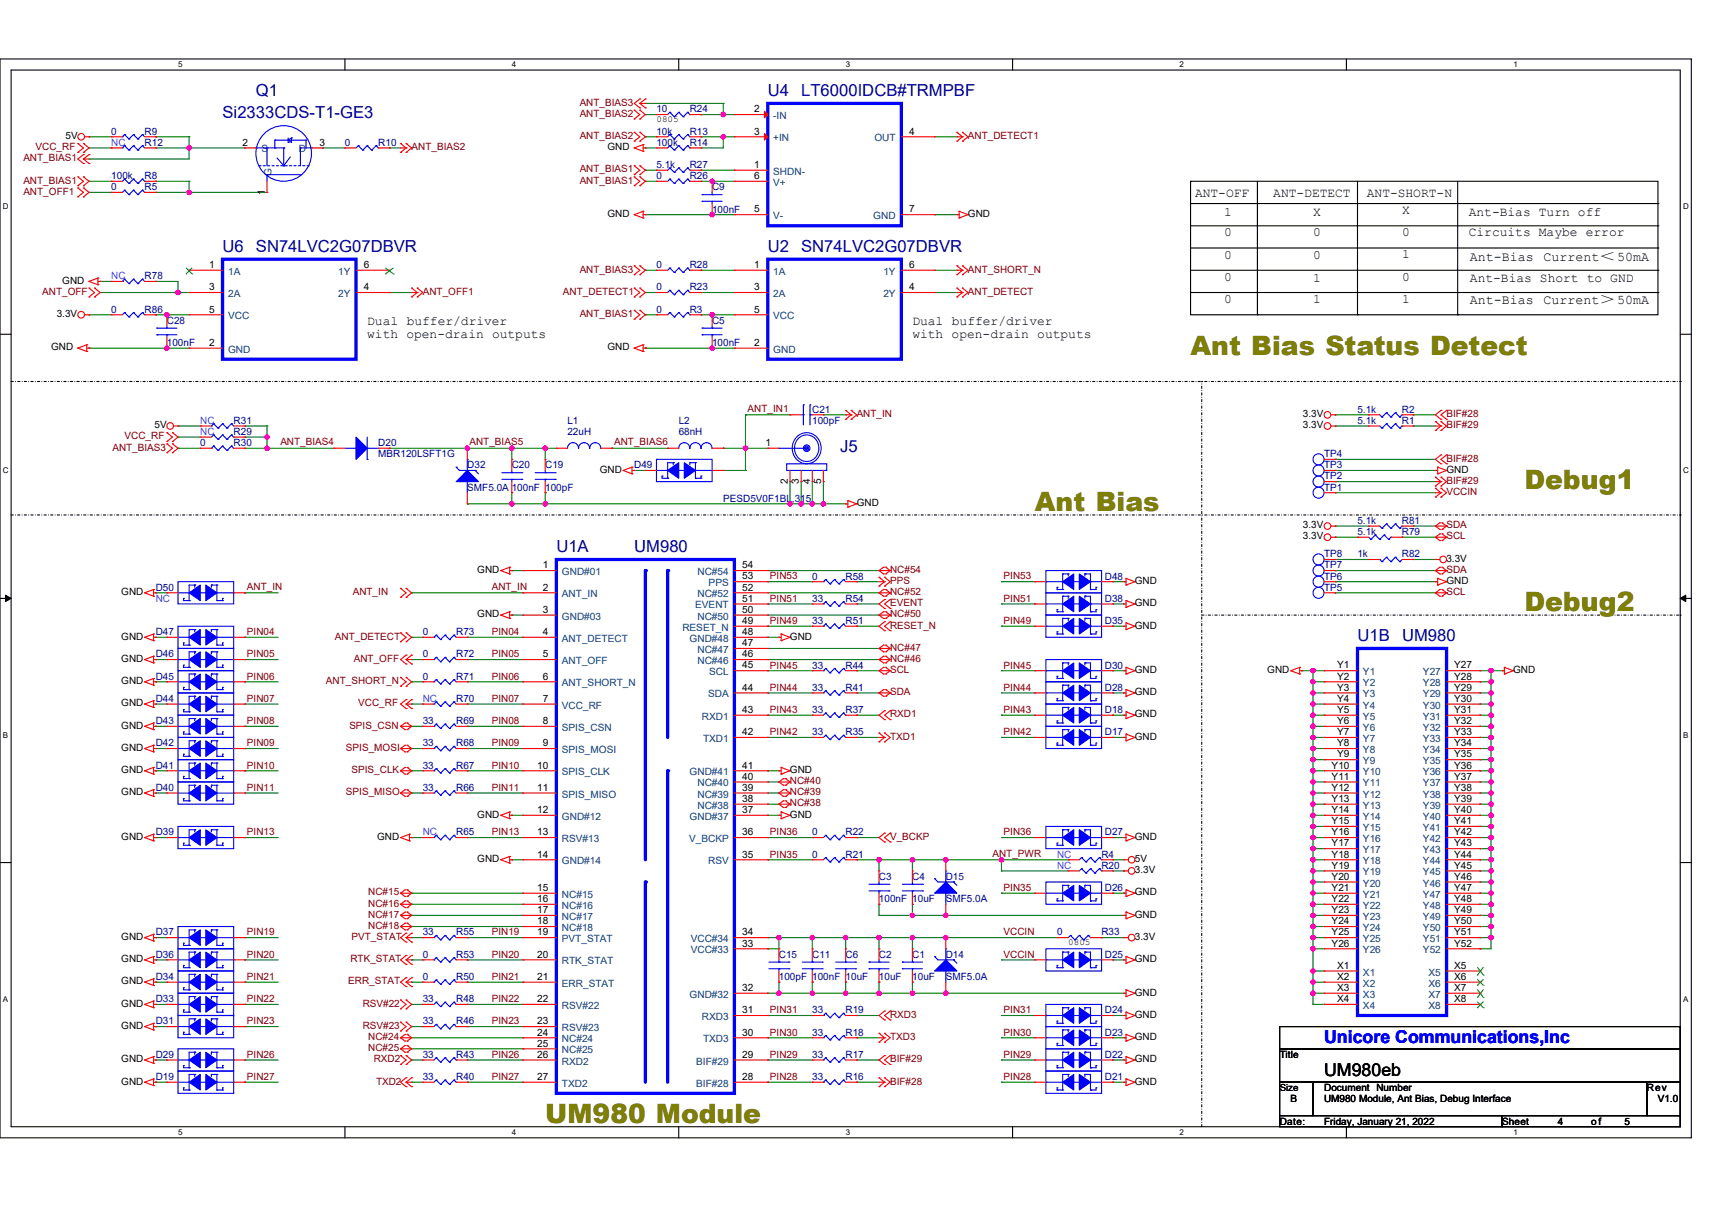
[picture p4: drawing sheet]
<svg xmlns="http://www.w3.org/2000/svg" width="297mm" height="210mm" viewBox="0 0 297 210" stroke-linecap="round" stroke-linejoin="round" font-family="sans-serif">
<defs><g id="words">
<g font-size="4.6" fill="#808000">
<text x="206.5" y="61.6">Ant Bias Status Detect</text>
<text x="179.5" y="88.7">Ant Bias</text>
<text x="264.5" y="84.8">Debug1</text>
<text x="264.5" y="106">Debug2</text>
<text x="94.6" y="194.8">UM980 Module</text>
</g>
<text font-size="3.1" fill="#00f" x="229.7" y="181">Unicore Communications,Inc</text>
<text font-size="3.1" x="229.7" y="186.8">UM980eb</text>
<g font-size="2.9" fill="#000080">
<text x="44.4" y="16.7">Q1</text>
<text x="133.2" y="16.7">U4</text>
<text x="139" y="16.7">LT6000IDCB#TRMPBF</text>
<text x="38.6" y="20.6">Si2333CDS-T1-GE3</text>
<text x="38.6" y="43.7">U6</text>
<text x="44.4" y="43.7">SN74LVC2G07DBVR</text>
<text x="133.2" y="43.7">U2</text>
<text x="139" y="43.7">SN74LVC2G07DBVR</text>
<text x="145.7" y="78.5">J5</text>
<text x="96.5" y="95.9">U1A</text>
<text x="110" y="95.9">UM980</text>
<text x="235.5" y="111.3">U1B</text>
<text x="243.2" y="111.3">UM980</text>
</g>
<g font-size="2.3">
<text x="255" y="45.3">Ant-Bias</text>
<text x="267.8" y="45.3">Current＜50mA</text>
<text x="255" y="52.8">Ant-Bias</text>
<text x="267.8" y="52.8">Current＞50mA</text>
</g>
<g font-size="2.2">
<text x="207.3" y="34.2">ANT-OFF</text>
<text x="220.9" y="34.2">ANT-DETECT</text>
<text x="237.1" y="34.2">ANT-SHORT-N</text>
<text x="212.3" y="37.5">1</text>
<text x="212.3" y="41">0</text>
<text x="227.8" y="37.5">X</text>
<text x="227.8" y="41">0</text>
<text x="243.2" y="37.1">X</text>
<text x="243.2" y="41">0</text>
<text x="254.8" y="37.5">Ant-Bias Turn off</text>
<text x="254.8" y="41">Circuits Maybe error</text>
<text x="212.3" y="45">0</text>
<text x="227.8" y="45">0</text>
<text x="243.2" y="44.8">1</text>
<text x="212.3" y="52.5">0</text>
<text x="212.3" y="48.7">0</text>
<text x="227.8" y="52.5">1</text>
<text x="227.8" y="48.9">1</text>
<text x="243.2" y="52.5">1</text>
<text x="243.2" y="48.7">0</text>
<text x="255" y="48.9">Ant-Bias Short to GND</text>
<text x="63.7" y="56.4">Dual buffer/driver</text>
<text x="63.7" y="58.7">with open-drain outputs</text>
<text x="158.3" y="56.4">Dual buffer/driver</text>
<text x="158.3" y="58.7">with open-drain outputs</text>
</g>
<g font-size="1.7" fill="#000080">
<text x="19.3" y="23.4">0</text>
<text x="25.1" y="23.4">R9</text>
<text x="113.9" y="19.5">10</text>
<text x="113.9" y="23.4">10k</text>
<text x="119.7" y="19.5">R24</text>
<text x="119.7" y="23.4">R13</text>
<text x="25.1" y="25.3">R12</text>
<text x="59.8" y="25.3">0</text>
<text x="65.6" y="25.3">R10</text>
<text x="113.9" y="29.2">5.1k</text>
<text x="113.9" y="25.3">100k</text>
<text x="119.7" y="29.2">R27</text>
<text x="119.7" y="25.3">R14</text>
<text x="19.3" y="33">0</text>
<text x="19.3" y="31.1">100k</text>
<text x="25.1" y="33">R5</text>
<text x="25.1" y="31.1">R8</text>
<text x="113.9" y="31.1">0</text>
<text x="119.7" y="31.1">R26</text>
<text x="123.5" y="33">C9</text>
<text x="123.5" y="36.9">100nF</text>
<text x="113.9" y="46.5">0</text>
<text x="119.7" y="46.5">R28</text>
<text x="25.1" y="48.5">R78</text>
<text x="113.9" y="50.4">0</text>
<text x="119.7" y="50.4">R23</text>
<text x="19.3" y="54.3">0</text>
<text x="25.1" y="54.3">R86</text>
<text x="29" y="56.2">C28</text>
<text x="113.9" y="54.3">0</text>
<text x="119.7" y="54.3">R3</text>
<text x="123.5" y="56.2">C5</text>
<text x="29" y="60.1">100nF</text>
<text x="123.5" y="60.1">100nF</text>
<text x="140.9" y="71.6">C21</text>
<text x="235.5" y="71.6">5.1k</text>
<text x="243.2" y="71.6">R2</text>
<text x="34.7" y="77.4">0</text>
<text x="40.5" y="77.4">R30</text>
<text x="40.5" y="73.6">R31</text>
<text x="40.5" y="75.5">R29</text>
<text x="65.6" y="77.4">D20</text>
<text x="98.4" y="73.6">L1</text>
<text x="98.4" y="75.5">22uH</text>
<text x="117.7" y="73.6">L2</text>
<text x="117.7" y="75.5">68nH</text>
<text x="140.9" y="73.6">100pF</text>
<text x="235.5" y="73.6">5.1k</text>
<text x="243.2" y="73.6">R1</text>
<text x="65.6" y="79.4">MBR120LSFT1G</text>
<text x="81.1" y="81.3">D32</text>
<text x="88.8" y="81.3">C20</text>
<text x="94.6" y="81.3">C19</text>
<text x="110" y="81.3">D49</text>
<text x="229.7" y="83.2">TP2</text>
<text x="229.7" y="79.4">TP4</text>
<text x="229.7" y="81.3">TP3</text>
<text x="81.1" y="85.1">SMF5.0A 100nF 100pF</text>
<text x="125.5" y="87.1">PESD5V0F1BL,315</text>
<text x="229.7" y="85.1">TP1</text>
<text x="235.5" y="90.9">5.1k</text>
<text x="235.5" y="92.9">5.1k</text>
<text x="243.2" y="90.9">R81</text>
<text x="243.2" y="92.9">R79</text>
<text x="140.9" y="100.6">0</text>
<text x="146.7" y="100.6">R58</text>
<text x="191.7" y="100.6">D48</text>
<text x="229.7" y="96.7">TP8</text>
<text x="229.7" y="100.6">TP6</text>
<text x="229.7" y="98.7">TP7</text>
<text x="235.5" y="96.7">1k</text>
<text x="243.2" y="96.7">R82</text>
<text x="27" y="102.5">D50</text>
<text x="140.9" y="104.4">33</text>
<text x="146.7" y="104.4">R54</text>
<text x="191.7" y="104.4">D38</text>
<text x="229.7" y="102.5">TP5</text>
<text x="27" y="110.2">D47</text>
<text x="73.3" y="110.2">0</text>
<text x="79.1" y="110.2">R73</text>
<text x="140.9" y="108.3">33</text>
<text x="146.7" y="108.3">R51</text>
<text x="191.7" y="108.3">D35</text>
<text x="27" y="118">D45</text>
<text x="27" y="114.1">D46</text>
<text x="73.3" y="118">0</text>
<text x="73.3" y="114.1">0</text>
<text x="79.1" y="118">R71</text>
<text x="79.1" y="114.1">R72</text>
<text x="140.9" y="119.9">33</text>
<text x="140.9" y="116">33</text>
<text x="146.7" y="119.9">R41</text>
<text x="146.7" y="116">R44</text>
<text x="191.7" y="116">D30</text>
<text x="191.7" y="119.9">D28</text>
<text x="27" y="125.7">D43</text>
<text x="27" y="121.8">D44</text>
<text x="73.3" y="125.7">33</text>
<text x="79.1" y="125.7">R69</text>
<text x="79.1" y="121.8">R70</text>
<text x="140.9" y="123.8">33</text>
<text x="146.7" y="123.8">R37</text>
<text x="191.7" y="123.8">D18</text>
<text x="27" y="129.5">D42</text>
<text x="73.3" y="129.5">33</text>
<text x="79.1" y="129.5">R68</text>
<text x="140.9" y="127.6">33</text>
<text x="146.7" y="127.6">R35</text>
<text x="191.7" y="127.6">D17</text>
<text x="27" y="133.4">D41</text>
<text x="27" y="137.3">D40</text>
<text x="73.3" y="133.4">33</text>
<text x="73.3" y="137.3">33</text>
<text x="79.1" y="133.4">R67</text>
<text x="79.1" y="137.3">R66</text>
<text x="27" y="145">D39</text>
<text x="79.1" y="145">R65</text>
<text x="140.9" y="148.8">0</text>
<text x="140.9" y="145">0</text>
<text x="146.7" y="148.8">R21</text>
<text x="146.7" y="145">R22</text>
<text x="191.1" y="148.8">R4</text>
<text x="191.7" y="145">D27</text>
<text x="152.5" y="152.7">C3</text>
<text x="158.3" y="152.7">C4</text>
<text x="164.1" y="152.7">D15</text>
<text x="191.1" y="150.8">R20</text>
<text x="191.7" y="154.6">D26</text>
<text x="152.5" y="156.6">100nF 10uF</text>
<text x="164.1" y="156.6">SMF5.0A</text>
<text x="27" y="166.2">D36</text>
<text x="27" y="162.4">D37</text>
<text x="73.3" y="166.2">0</text>
<text x="73.3" y="162.4">33</text>
<text x="79.1" y="166.2">R53</text>
<text x="79.1" y="162.4">R55</text>
<text x="135.1" y="166.2">C15</text>
<text x="140.9" y="166.2">C11</text>
<text x="146.7" y="166.2">C6</text>
<text x="152.5" y="166.2">C2</text>
<text x="158.3" y="166.2">C1</text>
<text x="164.1" y="166.2">D14</text>
<text x="191.1" y="162.4">R33</text>
<text x="191.7" y="166.2">D25</text>
<text x="27" y="170.1">D34</text>
<text x="27" y="173.9">D33</text>
<text x="73.3" y="170.1">0</text>
<text x="73.3" y="173.9">33</text>
<text x="79.1" y="170.1">R50</text>
<text x="79.1" y="173.9">R48</text>
<text x="135.1" y="170.1">100pF 100nF 10uF</text>
<text x="152.5" y="170.1">10uF</text>
<text x="158.3" y="170.1">10uF</text>
<text x="164.1" y="170.1">SMF5.0A</text>
<text x="27" y="177.8">D31</text>
<text x="73.3" y="177.8">33</text>
<text x="79.1" y="177.8">R46</text>
<text x="140.9" y="179.7">33</text>
<text x="140.9" y="175.9">33</text>
<text x="146.7" y="179.7">R18</text>
<text x="146.7" y="175.9">R19</text>
<text x="191.7" y="179.7">D23</text>
<text x="191.7" y="175.9">D24</text>
<text x="27" y="183.6">D29</text>
<text x="73.3" y="183.6">33</text>
<text x="79.1" y="183.6">R43</text>
<text x="140.9" y="183.6">33</text>
<text x="146.7" y="183.6">R17</text>
<text x="191.7" y="183.6">D22</text>
<text x="27" y="187.5">D19</text>
<text x="73.3" y="187.5">33</text>
<text x="79.1" y="187.5">R40</text>
<text x="140.9" y="187.5">33</text>
<text x="146.7" y="187.5">R16</text>
<text x="191.7" y="187.5">D21</text>
</g>
<g font-size="1.7" fill="#800000">
<text x="100.6" y="20.3">ANT_BIAS2</text>
<text x="100.6" y="18.4">ANT_BIAS3</text>
<text x="4.1" y="28">ANT_BIAS1</text>
<text x="6.2" y="26.1">VCC_RF</text>
<text x="71.4" y="26.1">ANT_BIAS2</text>
<text x="100.6" y="24.1">ANT_BIAS2</text>
<text x="100.6" y="29.9">ANT_BIAS1</text>
<text x="167.9" y="24.1">ANT_DETECT1</text>
<text x="4.1" y="33.8">ANT_OFF1</text>
<text x="4.1" y="31.9">ANT_BIAS1</text>
<text x="100.6" y="31.9">ANT_BIAS1</text>
<text x="100.6" y="47.3">ANT_BIAS3</text>
<text x="167.9" y="47.3">ANT_SHORT_N</text>
<text x="7.3" y="51.2">ANT_OFF</text>
<text x="73.3" y="51.2">ANT_OFF1</text>
<text x="97.7" y="51.2">ANT_DETECT1</text>
<text x="167.9" y="51.2">ANT_DETECT</text>
<text x="100.6" y="55">ANT_BIAS1</text>
<text x="129.7" y="71.5">ANT_IN1</text>
<text x="21.6" y="76.3">VCC_RF</text>
<text x="48.6" y="77.3">ANT_BIAS4</text>
<text x="81.4" y="77.3">ANT_BIAS5</text>
<text x="106.5" y="77.3">ANT_BIAS6</text>
<text x="148.6" y="72.4">ANT_IN</text>
<text x="250.9" y="72.4">BIF#28</text>
<text x="250.9" y="74.3">BIF#29</text>
<text x="19.5" y="78.2">ANT_BIAS3</text>
<text x="250.9" y="80.1">BIF#28</text>
<text x="250.9" y="84">BIF#29</text>
<text x="250.9" y="85.9">VCCIN</text>
<text x="250.9" y="93.6">SCL</text>
<text x="250.9" y="91.7">SDA</text>
<text x="133.6" y="100.6">PIN53</text>
<text x="154.4" y="99.4">NC#54</text>
<text x="154.4" y="101.4">PPS</text>
<text x="174.1" y="100.6">PIN53</text>
<text x="250.9" y="99.4">SDA</text>
<text x="42.8" y="102.4">ANT_IN</text>
<text x="61.2" y="103.3">ANT_IN</text>
<text x="85.3" y="102.4">ANT_IN</text>
<text x="133.6" y="104.4">PIN51</text>
<text x="154.4" y="103.3">NC#52</text>
<text x="154.4" y="107.1">NC#50</text>
<text x="154.4" y="105.2">EVENT</text>
<text x="174.1" y="104.4">PIN51</text>
<text x="250.9" y="103.3">SCL</text>
<text x="42.8" y="110.2">PIN04</text>
<text x="58.1" y="111">ANT_DETECT</text>
<text x="85.3" y="110.2">PIN04</text>
<text x="133.6" y="108.3">PIN49</text>
<text x="154.4" y="112.9">NC#47</text>
<text x="154.4" y="109.1">RESET_N</text>
<text x="174.1" y="108.3">PIN49</text>
<text x="42.8" y="114.1">PIN05</text>
<text x="42.8" y="118">PIN06</text>
<text x="56.6" y="118.7">ANT_SHORT_N</text>
<text x="61.4" y="114.9">ANT_OFF</text>
<text x="85.3" y="114.1">PIN05</text>
<text x="85.3" y="118">PIN06</text>
<text x="133.6" y="116">PIN45</text>
<text x="133.6" y="119.9">PIN44</text>
<text x="154.4" y="116.8">SCL</text>
<text x="154.4" y="114.9">NC#46</text>
<text x="174.1" y="116">PIN45</text>
<text x="174.1" y="119.9">PIN44</text>
<text x="42.8" y="125.7">PIN08</text>
<text x="42.8" y="121.8">PIN07</text>
<text x="62.1" y="122.6">VCC_RF</text>
<text x="85.3" y="125.7">PIN08</text>
<text x="85.3" y="121.8">PIN07</text>
<text x="133.6" y="123.7">PIN43</text>
<text x="154.4" y="120.7">SDA</text>
<text x="154.4" y="124.5">RXD1</text>
<text x="174.1" y="123.7">PIN43</text>
<text x="42.8" y="129.5">PIN09</text>
<text x="60" y="130.3">SPIS_MOSI</text>
<text x="60.6" y="126.5">SPIS_CSN</text>
<text x="85.3" y="129.5">PIN09</text>
<text x="133.6" y="127.6">PIN42</text>
<text x="154.4" y="128.4">TXD1</text>
<text x="174.1" y="127.6">PIN42</text>
<text x="42.8" y="133.4">PIN10</text>
<text x="42.8" y="137.3">PIN11</text>
<text x="61" y="134.2">SPIS_CLK</text>
<text x="85.3" y="133.4">PIN10</text>
<text x="85.3" y="137.3">PIN11</text>
<text x="137" y="136.1">NC#40</text>
<text x="60" y="138">SPIS_MISO</text>
<text x="137" y="140">NC#38</text>
<text x="137" y="138">NC#39</text>
<text x="42.8" y="145">PIN13</text>
<text x="85.3" y="145">PIN13</text>
<text x="133.6" y="145">PIN36</text>
<text x="133.6" y="148.8">PIN35</text>
<text x="154.4" y="145.8">V_BCKP</text>
<text x="172.2" y="148.7">ANT_PWR</text>
<text x="174.1" y="145">PIN36</text>
<text x="63.9" y="155.4">NC#15</text>
<text x="174.1" y="154.6">PIN35</text>
<text x="63.9" y="157.3">NC#16</text>
<text x="63.9" y="159.3">NC#17</text>
<text x="63.9" y="161.2">NC#18</text>
<text x="42.8" y="166.2">PIN20</text>
<text x="42.8" y="162.3">PIN19</text>
<text x="60.8" y="167">RTK_STAT</text>
<text x="61" y="163.1">PVT_STAT</text>
<text x="85.3" y="166.2">PIN20</text>
<text x="85.3" y="162.3">PIN19</text>
<text x="174.1" y="166.2">VCCIN</text>
<text x="174.1" y="162.3">VCCIN</text>
<text x="42.8" y="170.1">PIN21</text>
<text x="42.8" y="173.9">PIN22</text>
<text x="60.4" y="170.8">ERR_STAT</text>
<text x="85.3" y="170.1">PIN21</text>
<text x="85.3" y="173.9">PIN22</text>
<text x="42.8" y="177.8">PIN23</text>
<text x="62.9" y="174.7">RSV#22</text>
<text x="62.9" y="178.6">RSV#23</text>
<text x="85.3" y="177.8">PIN23</text>
<text x="133.6" y="175.9">PIN31</text>
<text x="133.6" y="179.7">PIN30</text>
<text x="154.4" y="176.6">RXD3</text>
<text x="174.1" y="179.7">PIN30</text>
<text x="174.1" y="175.9">PIN31</text>
<text x="42.8" y="183.6">PIN26</text>
<text x="63.9" y="180.5">NC#24</text>
<text x="63.9" y="182.4">NC#25</text>
<text x="64.8" y="184.4">RXD2</text>
<text x="85.3" y="183.6">PIN26</text>
<text x="133.6" y="183.6">PIN29</text>
<text x="154.4" y="184.4">BIF#29</text>
<text x="154.4" y="180.5">TXD3</text>
<text x="174.1" y="183.6">PIN29</text>
<text x="42.8" y="187.4">PIN27</text>
<text x="65.2" y="188.2">TXD2</text>
<text x="85.3" y="187.4">PIN27</text>
<text x="133.6" y="187.4">PIN28</text>
<text x="154.4" y="188.2">BIF#28</text>
<text x="174.1" y="187.4">PIN28</text>
</g>
<g font-size="1.7">
<text x="130.9" y="19.5">2</text>
<text x="130.9" y="23.3">3</text>
<text x="157.7" y="23.3">4</text>
<text x="11.4" y="24.1">5V</text>
<text x="42.1" y="25.3">2</text>
<text x="55.4" y="25.3">3</text>
<text x="105.4" y="26.1">GND</text>
<text x="130.9" y="29.1">1</text>
<text x="45.9" y="33.8" transform="rotate(-90 45.9 33.8)">1</text>
<text x="130.9" y="31.1">6</text>
<text x="105.4" y="37.7">GND</text>
<text x="130.9" y="36.9">5</text>
<text x="157.7" y="36.9">7</text>
<text x="167.9" y="37.7">GND</text>
<text x="36.3" y="46.5">1</text>
<text x="63.1" y="46.5">6</text>
<text x="130.9" y="46.5">1</text>
<text x="157.7" y="46.5">6</text>
<text x="10.8" y="49.2">GND</text>
<text x="36.3" y="50.4">3</text>
<text x="63.1" y="50.4">4</text>
<text x="130.9" y="50.4">3</text>
<text x="157.7" y="50.4">4</text>
<text x="9.8" y="55">3.3V</text>
<text x="36.3" y="54.2">5</text>
<text x="130.9" y="54.2">5</text>
<text x="8.9" y="60.8">GND</text>
<text x="36.3" y="60">2</text>
<text x="105.4" y="60.8">GND</text>
<text x="130.9" y="60">2</text>
<text x="26.8" y="74.3">5V</text>
<text x="132.8" y="77.4">1</text>
<text x="226" y="72.4">3.3V</text>
<text x="226" y="74.3">3.3V</text>
<text x="104" y="82.1">GND</text>
<text x="136.7" y="84" transform="rotate(-90 136.7 84)">2</text>
<text x="138.6" y="84" transform="rotate(-90 138.6 84)">3</text>
<text x="140.5" y="84" transform="rotate(-90 140.5 84)">4</text>
<text x="142.5" y="84" transform="rotate(-90 142.5 84)">5</text>
<text x="250.9" y="82.1">GND</text>
<text x="148.6" y="87.8">GND</text>
<text x="226" y="91.7">3.3V</text>
<text x="226" y="93.6">3.3V</text>
<text x="82.8" y="99.4">GND</text>
<text x="94.2" y="98.6">1</text>
<text x="128.7" y="100.6">53</text>
<text x="128.7" y="98.6">54</text>
<text x="196.9" y="101.4">GND</text>
<text x="250.9" y="101.4">GND</text>
<text x="250.9" y="97.5">3.3V</text>
<text x="21" y="103.3">GND</text>
<text x="82.8" y="107.1">GND</text>
<text x="94.2" y="102.5">2</text>
<text x="94.2" y="106.4">3</text>
<text x="128.7" y="106.4">50</text>
<text x="128.7" y="104.4">51</text>
<text x="128.7" y="102.5">52</text>
<text x="196.9" y="105.2">GND</text>
<text x="21" y="111">GND</text>
<text x="94.2" y="110.2">4</text>
<text x="128.7" y="112.2">47</text>
<text x="128.7" y="110.2">48</text>
<text x="128.7" y="108.3">49</text>
<text x="137" y="111">GND</text>
<text x="196.9" y="109.1">GND</text>
<text x="21" y="118.7">GND</text>
<text x="21" y="114.9">GND</text>
<text x="94.2" y="114.1">5</text>
<text x="94.2" y="117.9">6</text>
<text x="128.7" y="119.9">44</text>
<text x="128.7" y="116">45</text>
<text x="128.7" y="114.1">46</text>
<text x="196.9" y="116.8">GND</text>
<text x="219.8" y="116.8">GND</text>
<text x="232" y="116">Y1</text>
<text x="232" y="117.9">Y2</text>
<text x="232" y="119.9">Y3</text>
<text x="252.3" y="116">Y27</text>
<text x="252.3" y="117.9">Y28</text>
<text x="252.3" y="119.9">Y29</text>
<text x="262.5" y="116.8">GND</text>
<text x="21" y="122.6">GND</text>
<text x="94.2" y="121.8">7</text>
<text x="94.2" y="125.7">8</text>
<text x="128.7" y="123.7">43</text>
<text x="196.9" y="124.5">GND</text>
<text x="196.9" y="120.7">GND</text>
<text x="232" y="121.8">Y4</text>
<text x="232" y="123.7">Y5</text>
<text x="232" y="125.7">Y6</text>
<text x="252.3" y="125.7">Y32</text>
<text x="252.3" y="121.8">Y30</text>
<text x="252.3" y="123.7">Y31</text>
<text x="21" y="126.5">GND</text>
<text x="21" y="130.3">GND</text>
<text x="94.2" y="129.5">9</text>
<text x="128.7" y="127.6">42</text>
<text x="196.9" y="128.4">GND</text>
<text x="232" y="127.6">Y7</text>
<text x="232" y="129.5">Y8</text>
<text x="232" y="131.5">Y9</text>
<text x="252.3" y="127.6">Y33</text>
<text x="252.3" y="129.5">Y34</text>
<text x="252.3" y="131.5">Y35</text>
<text x="21" y="134.2">GND</text>
<text x="93.2" y="133.4">10</text>
<text x="93.2" y="137.2">11</text>
<text x="128.7" y="137.2">39</text>
<text x="128.7" y="135.3">40</text>
<text x="128.7" y="133.4">41</text>
<text x="137" y="134.2">GND</text>
<text x="231" y="133.4">Y10</text>
<text x="231" y="135.3">Y11</text>
<text x="231" y="137.2">Y12</text>
<text x="252.3" y="133.4">Y36</text>
<text x="252.3" y="135.3">Y37</text>
<text x="252.3" y="137.2">Y38</text>
<text x="21" y="138">GND</text>
<text x="82.8" y="141.9">GND</text>
<text x="93.2" y="141.1">12</text>
<text x="128.7" y="141.1">37</text>
<text x="128.7" y="139.2">38</text>
<text x="137" y="141.9">GND</text>
<text x="231" y="139.2">Y13</text>
<text x="231" y="141.1">Y14</text>
<text x="231" y="143">Y15</text>
<text x="252.3" y="139.2">Y39</text>
<text x="252.3" y="141.1">Y40</text>
<text x="252.3" y="143">Y41</text>
<text x="21" y="145.8">GND</text>
<text x="65.4" y="145.8">GND</text>
<text x="82.8" y="149.6">GND</text>
<text x="93.2" y="145">13</text>
<text x="93.2" y="148.8">14</text>
<text x="128.7" y="145">36</text>
<text x="128.7" y="148.8">35</text>
<text x="196.9" y="145.8">GND</text>
<text x="196.9" y="149.6">5V</text>
<text x="231" y="145">Y16</text>
<text x="231" y="146.9">Y17</text>
<text x="231" y="148.8">Y18</text>
<text x="252.3" y="145">Y42</text>
<text x="252.3" y="146.9">Y43</text>
<text x="252.3" y="148.8">Y44</text>
<text x="93.2" y="154.6">15</text>
<text x="196.9" y="155.4">GND</text>
<text x="196.9" y="151.5">3.3V</text>
<text x="231" y="150.8">Y19</text>
<text x="231" y="152.7">Y20</text>
<text x="231" y="154.6">Y21</text>
<text x="252.3" y="150.8">Y45</text>
<text x="252.3" y="152.7">Y46</text>
<text x="252.3" y="154.6">Y47</text>
<text x="93.2" y="160.4">18</text>
<text x="93.2" y="158.5">17</text>
<text x="93.2" y="156.5">16</text>
<text x="196.9" y="159.3">GND</text>
<text x="231" y="156.5">Y22</text>
<text x="231" y="158.5">Y23</text>
<text x="231" y="160.4">Y24</text>
<text x="252.3" y="156.5">Y48</text>
<text x="252.3" y="158.5">Y49</text>
<text x="252.3" y="160.4">Y50</text>
<text x="21" y="163.1">GND</text>
<text x="21" y="167">GND</text>
<text x="93.2" y="166.2">20</text>
<text x="93.2" y="162.3">19</text>
<text x="128.7" y="162.3">34</text>
<text x="128.7" y="164.3">33</text>
<text x="196.9" y="167">GND</text>
<text x="196.9" y="163.1">3.3V</text>
<text x="231" y="162.3">Y25</text>
<text x="231" y="164.3">Y26</text>
<text x="252.3" y="162.3">Y51</text>
<text x="252.3" y="164.3">Y52</text>
<text x="21" y="170.8">GND</text>
<text x="93.2" y="173.9">22</text>
<text x="93.2" y="170.1">21</text>
<text x="128.7" y="172">32</text>
<text x="196.9" y="172.8">GND</text>
<text x="232" y="168.1">X1</text>
<text x="232" y="170.1">X2</text>
<text x="232" y="172">X3</text>
<text x="232" y="173.9">X4</text>
<text x="252.3" y="168.1">X5</text>
<text x="252.3" y="170.1">X6</text>
<text x="252.3" y="172">X7</text>
<text x="252.3" y="173.9">X8</text>
<text x="21" y="174.7">GND</text>
<text x="21" y="178.6">GND</text>
<text x="93.2" y="179.7">24</text>
<text x="93.2" y="177.8">23</text>
<text x="128.7" y="175.9">31</text>
<text x="128.7" y="179.7">30</text>
<text x="196.9" y="176.6">GND</text>
<text x="21" y="184.4">GND</text>
<text x="93.2" y="183.6">26</text>
<text x="93.2" y="181.6">25</text>
<text x="128.7" y="183.6">29</text>
<text x="196.9" y="184.4">GND</text>
<text x="196.9" y="180.5">GND</text>
<text x="222" y="183.6">Title</text>
<text x="21" y="188.2">GND</text>
<text x="93.2" y="187.4">27</text>
<text x="128.7" y="187.4">28</text>
<text x="196.9" y="188.2">GND</text>
<text x="222" y="189.3">Size</text>
<text x="223.9" y="191.3">B</text>
<text x="229.7" y="191.3">UM980 Module, Ant Bias, Debug Interface</text>
<text x="229.7" y="189.4">Document Number</text>
<text x="285.7" y="189.4">Rev</text>
<text x="287.6" y="191.3">V1.0</text>
<text x="222" y="195.2">Date:</text>
<text x="229.7" y="195.2">Friday, January 21, 2022</text>
<text x="260.6" y="195.2">Sheet</text>
<text x="270.2" y="195.2">4</text>
<text x="276" y="195.2">of</text>
<text x="281.8" y="195.2">5</text>
</g>
<g font-size="1.7" fill="#004080">
<text x="134.1" y="20.7">-IN</text>
<text x="45.4" y="26.5">S</text>
<text x="51.8" y="26.5">D</text>
<text x="134.1" y="24.5">+IN</text>
<text x="151.7" y="24.5">OUT</text>
<text x="47.1" y="30.5" transform="rotate(-90 47.1 30.5)">G</text>
<text x="134.1" y="30.3">SHDN-</text>
<text x="134.1" y="32.2">V+</text>
<text x="134.1" y="38">V-</text>
<text x="151.5" y="38">GND</text>
<text x="39.6" y="47.7">1A</text>
<text x="58.7" y="47.7">1Y</text>
<text x="134.1" y="47.7">1A</text>
<text x="153.2" y="47.7">1Y</text>
<text x="39.6" y="51.6">2A</text>
<text x="58.7" y="51.6">2Y</text>
<text x="134.1" y="51.6">2A</text>
<text x="153.2" y="51.6">2Y</text>
<text x="39.6" y="55.4">VCC</text>
<text x="134.1" y="55.4">VCC</text>
<text x="39.6" y="61.2">GND</text>
<text x="134.1" y="61.2">GND</text>
<text x="97.5" y="99.8">GND#01</text>
<text x="121" y="99.8">NC#54</text>
<text x="122.9" y="101.7">PPS</text>
<text x="97.5" y="103.7">ANT_IN</text>
<text x="97.5" y="107.5">GND#03</text>
<text x="120.6" y="105.6">EVENT</text>
<text x="121" y="107.5">NC#50</text>
<text x="121" y="103.7">NC#52</text>
<text x="97.5" y="111.4">ANT_DETECT</text>
<text x="118.4" y="109.5">RESET_N</text>
<text x="119.6" y="111.4">GND#48</text>
<text x="121" y="113.3">NC#47</text>
<text x="97.5" y="115.3">ANT_OFF</text>
<text x="97.5" y="119.1">ANT_SHORT_N</text>
<text x="121" y="115.3">NC#46</text>
<text x="123" y="117.2">SCL</text>
<text x="236.4" y="117.2">Y1</text>
<text x="236.4" y="119.1">Y2</text>
<text x="246.9" y="117.2">Y27</text>
<text x="246.9" y="119.1">Y28</text>
<text x="97.5" y="123">VCC_RF</text>
<text x="121.8" y="124.9">RXD1</text>
<text x="122.8" y="121">SDA</text>
<text x="236.4" y="121">Y3</text>
<text x="236.4" y="123">Y4</text>
<text x="236.4" y="124.9">Y5</text>
<text x="246.9" y="121">Y29</text>
<text x="246.9" y="123">Y30</text>
<text x="246.9" y="124.9">Y31</text>
<text x="97.5" y="126.8">SPIS_CSN</text>
<text x="97.5" y="130.7">SPIS_MOSI</text>
<text x="122" y="128.8">TXD1</text>
<text x="236.4" y="126.8">Y6</text>
<text x="236.4" y="128.8">Y7</text>
<text x="236.4" y="130.7">Y8</text>
<text x="246.9" y="126.8">Y32</text>
<text x="246.9" y="128.8">Y33</text>
<text x="246.9" y="130.7">Y34</text>
<text x="97.5" y="134.6">SPIS_CLK</text>
<text x="119.6" y="134.6">GND#41</text>
<text x="121" y="136.5">NC#40</text>
<text x="236.4" y="132.6">Y9</text>
<text x="236.4" y="134.6">Y10</text>
<text x="236.4" y="136.5">Y11</text>
<text x="246.9" y="132.6">Y35</text>
<text x="246.9" y="134.6">Y36</text>
<text x="246.9" y="136.5">Y37</text>
<text x="97.5" y="138.4">SPIS_MISO</text>
<text x="97.5" y="142.3">GND#12</text>
<text x="119.6" y="142.3">GND#37</text>
<text x="121" y="140.3">NC#38</text>
<text x="121" y="138.4">NC#39</text>
<text x="236.4" y="138.4">Y12</text>
<text x="236.4" y="140.3">Y13</text>
<text x="236.4" y="142.3">Y14</text>
<text x="246.9" y="138.4">Y38</text>
<text x="246.9" y="140.3">Y39</text>
<text x="246.9" y="142.3">Y40</text>
<text x="97.5" y="146.1">RSV#13</text>
<text x="97.5" y="150">GND#14</text>
<text x="119.5" y="146.1">V_BCKP</text>
<text x="122.8" y="150">RSV</text>
<text x="236.4" y="144.2">Y15</text>
<text x="236.4" y="146.1">Y16</text>
<text x="236.4" y="148.1">Y17</text>
<text x="236.4" y="150">Y18</text>
<text x="246.9" y="144.2">Y41</text>
<text x="246.9" y="146.1">Y42</text>
<text x="246.9" y="148.1">Y43</text>
<text x="246.9" y="150">Y44</text>
<text x="97.5" y="155.8">NC#15</text>
<text x="236.4" y="151.9">Y19</text>
<text x="236.4" y="153.9">Y20</text>
<text x="236.4" y="155.8">Y21</text>
<text x="246.9" y="151.9">Y45</text>
<text x="246.9" y="153.9">Y46</text>
<text x="246.9" y="155.8">Y47</text>
<text x="97.5" y="161.6">NC#18</text>
<text x="97.5" y="159.7">NC#17</text>
<text x="97.5" y="157.7">NC#16</text>
<text x="236.4" y="157.7">Y22</text>
<text x="236.4" y="159.7">Y23</text>
<text x="236.4" y="161.6">Y24</text>
<text x="246.9" y="157.7">Y48</text>
<text x="246.9" y="159.7">Y49</text>
<text x="246.9" y="161.6">Y50</text>
<text x="97.5" y="167.4">RTK_STAT</text>
<text x="97.5" y="163.5">PVT_STAT</text>
<text x="119.8" y="163.5">VCC#34</text>
<text x="119.8" y="165.4">VCC#33</text>
<text x="236.4" y="163.5">Y25</text>
<text x="236.4" y="165.4">Y26</text>
<text x="246.9" y="163.5">Y51</text>
<text x="246.9" y="165.4">Y52</text>
<text x="97.5" y="171.2">ERR_STAT</text>
<text x="119.6" y="173.2">GND#32</text>
<text x="236.4" y="169.3">X1</text>
<text x="236.4" y="171.2">X2</text>
<text x="236.4" y="173.2">X3</text>
<text x="247.8" y="169.3">X5</text>
<text x="247.8" y="171.2">X6</text>
<text x="247.8" y="173.2">X7</text>
<text x="97.5" y="179">RSV#23</text>
<text x="97.5" y="175.1">RSV#22</text>
<text x="121.8" y="177">RXD3</text>
<text x="236.4" y="175.1">X4</text>
<text x="247.8" y="175.1">X8</text>
<text x="97.5" y="180.9">NC#24</text>
<text x="97.5" y="184.8">RXD2</text>
<text x="97.5" y="182.8">NC#25</text>
<text x="120.8" y="184.8">BIF#29</text>
<text x="122" y="180.9">TXD3</text>
<text x="97.5" y="188.6">TXD2</text>
<text x="120.8" y="188.6">BIF#28</text>
</g>
<g font-size="1.7" fill="#8000ff">
<text x="19.3" y="25.3">NC</text>
<text x="19.3" y="48.5">NC</text>
<text x="34.7" y="73.6">NC</text>
<text x="34.7" y="75.5">NC</text>
<text x="27" y="104.4">NC</text>
<text x="73.3" y="121.8">NC</text>
<text x="73.3" y="145">NC</text>
<text x="183.4" y="148.8">NC</text>
<text x="183.4" y="150.8">NC</text>
</g>
<text font-size="1.7" fill="#00f" x="183.4" y="162.4">0</text>
<g font-size="1.6">
<text x="113.9" y="21.2">0805</text>
<text x="185.3" y="164">0805</text>
</g>
<g font-size="1.4">
<text x="30.9" y="11.6">5</text>
<text x="88.8" y="11.6">4</text>
<text x="146.7" y="11.6">3</text>
<text x="204.6" y="11.6">2</text>
<text x="262.6" y="11.6">1</text>
<text x=".5" y="36.3">D</text>
<text x="292" y="36.3">D</text>
<text x=".5" y="82.2">C</text>
<text x="292" y="82.2">C</text>
<text x=".5" y="128">B</text>
<text x="292" y="128">B</text>
<text x=".5" y="173.9">A</text>
<text x="292" y="173.9">A</text>
<text x="30.9" y="197">5</text>
<text x="88.8" y="197">4</text>
<text x="146.7" y="197">3</text>
<text x="204.6" y="197">2</text>
<text x="262.6" y="197">1</text>
</g>
</g></defs>
<path d="M0 10.2h293.4v187.3h-293.4zM1.9 12.2h289.6v183.3h-289.6z" fill="none" stroke="#000" stroke-width=".19"/>
<g fill="#fff">
<path d="M30.9 10.4h.7v1.6h-.7z"/>
<path d="M30.9 195.7h.7v1.6h-.7z"/>
</g>
<path d="M59.8 10.2v2M59.8 195.5v2" fill="none" stroke="#000" stroke-width=".19"/>
<g fill="#fff">
<path d="M88.8 10.4h.8v1.6h-.8z"/>
<path d="M88.8 195.7h.8v1.6h-.8z"/>
</g>
<path d="M117.8 10.2v2M117.8 195.5v2" fill="none" stroke="#000" stroke-width=".19"/>
<g fill="#fff">
<path d="M146.7 10.4h.8v1.6h-.8z"/>
<path d="M146.7 195.7h.8v1.6h-.8z"/>
</g>
<path d="M175.7 10.2v2M175.7 195.5v2" fill="none" stroke="#000" stroke-width=".19"/>
<g fill="#fff">
<path d="M204.6 10.4h.8v1.6h-.8z"/>
<path d="M204.6 195.7h.8v1.6h-.8z"/>
</g>
<path d="M233.6 10.2v2M233.6 195.5v2" fill="none" stroke="#000" stroke-width=".19"/>
<g fill="#fff">
<path d="M262.5 10.4h.8v1.6h-.8z"/>
<path d="M262.5 195.7h.8v1.6h-.8z"/>
<path d="M.5 35.1h1v1.5h-1z"/>
<path d="M292 35.1h1v1.5h-1z"/>
<path d="M.5 80.9h1v1.6h-1z"/>
<path d="M292 80.9h1v1.6h-1z"/>
</g>
<path d="M0 58h1.9M291.5 58h1.9" fill="none" stroke="#000" stroke-width=".19"/>
<g fill="#fff">
<path d="M.5 126.8h.9v1.5h-.9z"/>
<path d="M292 126.8h.9v1.5h-.9z"/>
</g>
<path d="M0 103.9h1.9M291.5 103.9h1.9" fill="none" stroke="#000" stroke-width=".19"/>
<path d="M1 103.3l.9 .6-.9 .5zM291.5 103.9l.9-.6v1.1z" fill="#000" stroke="#000" stroke-width=".17"/>
<g fill="#fff">
<path d="M.5 172.6h.9v1.6h-.9z"/>
<path d="M292 172.6h.9v1.6h-.9z"/>
</g>
<g fill="none" stroke="#000" stroke-width=".19">
<path d="M206.5 31.5h81.1v23.1h-81.1zM206.5 35.3h81.1M206.5 39.2h81.1M218.1 31.5v23.1M235.5 31.5v23.1M252.9 31.5v23.1M287.6 35.3h.1M287.6 39.2h.1M206.5 43h81.1M206.5 46.9h81.1M206.5 50.8h81.1M218.1 54.6h.1"/>
<path d="M235.5 54.6h.1M252.9 54.6h.1M287.6 43h.1M287.6 46.9h.1M287.6 50.8h.1M0 149.7h1.9M291.5 149.7h1.9M222 178.2h69.5v3.8h-69.5zM222 182h69.5v5.8h-69.5zM222 187.8h5.8v5.8h-5.8zM222 193.6h38.6v1.9h-38.6zM227.8 187.8h57.9v5.8h-57.9z"/>
<path d="M260.6 193.6h30.9v1.9h-30.9zM285.7 187.8h5.8v5.8h-5.8z"/>
</g>
<path d="M1.9 66.2h289.6M208.5 66.2h.1M291.5 66.2h.1M1.9 89.4h289.6M291.5 89.4h.1M208.5 106.8h83M291.5 106.8h.1M208.5 195.5v-129.3" fill="none" stroke="#000" stroke-width=".19" stroke-dasharray=".4 .4 0 .4"/>
<g fill="none" stroke="#008000" stroke-width=".19">
<path d="M112 19.9h.1M112 17.9h.1M112 19.9h1.9M112 17.9h13.5M121.6 19.9h.1M121.6 19.9h5.8M125.5 17.9h.1M125.5 19.9h.1M125.5 17.9v2M15.4 31.5h.1M15.4 27.6h.1M15.4 23.7h.1"/>
<path d="M15.4 33.4h.1M15.4 31.5h3.9M15.4 33.4h3.9M15.4 25.7h3.9M15.4 23.7h3.9M19.3 25.7h.1M27 31.5h.1M27 23.7h.1M27 33.4h.1M27 31.5h5.8M27 33.4h19.3M27 25.7h15.5"/>
<path d="M27 23.7h5.8M32.8 31.5h.1M32.8 23.7h.1M32.8 33.4h.1M32.8 25.7h.1M32.8 23.7v3.9h-17.4M32.8 31.5v1.9M56 25.7h.1M56 25.7h3.8M67.6 25.7h.1M67.6 25.7h1.9M112 37.3h.1"/>
<path d="M112 25.7h.1M112 23.7h.1M112 29.5h.1M112 31.5h.1M112 31.5h1.9M112 25.7h1.9M112 23.7h1.9M112 37.3h15.4M112 29.5h1.9M121.6 25.7h.1M121.6 23.7h.1M121.6 29.5h.1"/>
<path d="M121.6 31.5h.1M121.6 31.5h5.8M121.6 23.7h5.8M121.6 29.5h5.8M123.5 31.5h.1M123.5 37.3h.1M125.5 23.7h.1M125.5 23.7v2h-3.9M162.1 37.3h.1M162.1 23.7h3.9M162.1 37.3h3.9M166 23.7h.1"/>
<path d="M15.4 54.6h.1M15.4 54.6h3.9M17.4 50.8h.1M17.4 48.8h.1M17.4 50.8h15.4M17.4 48.8h1.9M27 54.6h.1M27 48.8h.1M27 54.6h5.8M27 48.8h3.9v2M29 54.6h.1M30.9 50.8h.1"/>
<path d="M67.6 50.8h.1M67.6 50.8h3.8M112 46.9h.1M112 54.6h.1M112 50.8h.1M112 54.6h1.9M112 50.8h1.9M112 46.9h1.9M121.6 46.9h.1M121.6 50.8h.1M121.6 54.6h.1M121.6 54.6h5.8"/>
<path d="M121.6 50.8h5.8M121.6 46.9h5.8M123.5 54.6h.1M162.1 50.8h3.9M162.1 46.9h3.9M166 46.9h.1M166 50.8h.1M15.4 60.4h.1M15.4 60.4h17.4M29 60.4h.1M30.9 77.8h.1M30.9 73.9h.1"/>
<path d="M30.9 75.9h.1M30.9 73.9h3.8M30.9 77.8h3.8M30.9 75.9h3.8M42.5 77.8h.1M42.5 73.9h.1M42.5 75.9h.1M42.5 73.9h3.8M42.5 77.8h15.4M42.5 75.9h3.8M46.3 73.9h.1M46.3 77.8h.1"/>
<path d="M46.3 75.9h.1M46.3 73.9v3.9M67.6 77.8h.1M67.6 77.8h28.9M81.1 77.8h.1M88.8 77.8h.1M88.8 77.8v1.9M94.6 77.8h.1M94.6 77.8v1.9M106.2 77.8h.1M106.2 77.8h9.6M112 60.4h.1"/>
<path d="M112 60.4h15.4M123.5 60.4h.1M125.5 77.8h.1M125.5 77.8h7.7M129.3 72h.1M129.3 77.8h.1M129.3 72h7.8M129.3 72v9.7M142.8 72h3.9M146.7 72h.1M231.6 79.7h.1M231.6 72h.1"/>
<path d="M231.6 73.9h.1M231.6 79.7h17.4M231.6 72h5.8M231.6 73.9h5.8M245.2 72h.1M245.2 73.9h.1M245.2 72h3.8M245.2 73.9h3.8M81.1 87.5h.1M81.1 87.5h65.6M88.8 99h.1M88.8 87.5h.1"/>
<path d="M88.8 85.5h.1M88.8 99h1.9M88.8 85.5v2M94.6 87.5h.1M94.6 85.5h.1M94.6 85.5v2M110 81.7h.1M110 81.7h2M125.5 81.7h3.8M129.3 81.7h.1M133.2 99h19.3M137.1 83.6h.1"/>
<path d="M137.1 87.5h.1M137.1 83.6v3.9M139 87.5h.1M139 83.6h.1M139 83.6v3.9M140.9 87.5h.1M140.9 83.6h.1M140.9 83.6v3.9M142.8 87.5h.1M142.8 83.6h.1M142.8 83.6v3.9M152.5 99h.1"/>
<path d="M231.6 83.6h.1M231.6 85.5h.1M231.6 81.7h.1M231.6 99h.1M231.6 97.1h.1M231.6 91.3h.1M231.6 93.2h.1M231.6 99h17.4M231.6 83.6h17.4M231.6 85.5h17.4M231.6 81.7h17.4M231.6 97.1h5.8"/>
<path d="M231.6 91.3h5.8M231.6 93.2h3.9M243.2 93.2h.1M243.2 93.2h5.8M245.2 97.1h.1M245.2 91.3h.1M245.2 97.1h3.8M245.2 91.3h3.8M27 102.9h.1M27 114.5h.1M27 110.6h.1M27 118.3h.1"/>
<path d="M27 118.3h2M27 102.9h2M27 114.5h2M27 110.6h2M42.5 114.5h.1M42.5 102.9h.1M42.5 110.6h.1M42.5 118.3h.1M42.5 118.3h5.8M42.5 102.9h5.8M42.5 114.5h5.8M42.5 110.6h5.8"/>
<path d="M71.4 110.6h.1M71.4 114.5h.1M71.4 118.3h.1M71.4 102.9h.1M71.4 118.3h2M71.4 102.9h19.3M71.4 114.5h2M71.4 110.6h2M81.1 110.6h.1M81.1 114.5h.1M81.1 118.3h.1M81.1 118.3h9.6"/>
<path d="M81.1 114.5h9.6M81.1 110.6h9.6M88.8 106.8h.1M88.8 106.8h1.9M133.2 110.6h.1M133.2 116.4h.1M133.2 108.7h.1M133.2 104.8h.1M133.2 101h.1M133.2 116.4h7.7M133.2 106.8h19.3M133.2 102.9h19.3"/>
<path d="M133.2 114.5h19.3M133.2 110.6h1.9M133.2 108.7h7.7M133.2 104.8h7.7M133.2 101h7.7M133.2 112.5h19.3M148.6 108.7h.1M148.6 104.8h.1M148.6 101h.1M148.6 116.4h.1M148.6 116.4h3.9M148.6 108.7h3.9"/>
<path d="M148.6 104.8h3.9M148.6 101h3.9M152.5 102.9h.1M152.5 106.8h.1M152.5 112.5h.1M152.5 114.5h.1M173.7 116.4h.1M173.7 101h.1M173.7 104.8h.1M173.7 108.7h.1M173.7 116.4h5.8M173.7 108.7h5.8"/>
<path d="M173.7 104.8h5.8M173.7 101h5.8M193 116.4h.1M193 101h.1M193 104.8h.1M193 108.7h.1M193 116.4h2M193 108.7h2M193 104.8h2M193 101h2M225.8 116.4h.1M225.8 116.4h3.9"/>
<path d="M227.8 116.4h.1M227.8 118.3h.1M227.8 116.4v57.9M227.8 118.3h1.9M231.6 102.9h.1M231.6 101h.1M231.6 102.9h17.4M231.6 101h17.4M256.7 118.3h.1M256.7 116.4h.1M256.7 116.4h3.9M256.7 118.3h2"/>
<path d="M258.7 116.4h.1M258.7 118.3h.1M258.7 116.4v48.3h-2M27 126.1h.1M27 129.9h.1M27 133.8h.1M27 137.6h.1M27 122.2h.1M27 137.6h2M27 129.9h2M27 122.2h2M27 133.8h2"/>
<path d="M27 126.1h2M42.5 126.1h.1M42.5 129.9h.1M42.5 133.8h.1M42.5 137.6h.1M42.5 122.2h.1M42.5 137.6h5.8M42.5 129.9h5.8M42.5 122.2h5.8M42.5 133.8h5.8M42.5 126.1h5.8M71.4 126.1h.1"/>
<path d="M71.4 129.9h.1M71.4 133.8h.1M71.4 137.6h.1M71.4 122.2h.1M71.4 137.6h2M71.4 129.9h2M71.4 122.2h2M71.4 133.8h2M71.4 126.1h2M81.1 126.1h.1M81.1 129.9h.1M81.1 133.8h.1"/>
<path d="M81.1 137.6h.1M81.1 122.2h.1M81.1 137.6h9.6M81.1 129.9h9.6M81.1 122.2h9.6M81.1 133.8h9.6M81.1 126.1h9.6M133.2 124.1h.1M133.2 128h.1M133.2 133.8h.1M133.2 120.3h.1M133.2 120.3h7.7"/>
<path d="M133.2 135.7h1.9M133.2 137.6h1.9M133.2 128h7.7M133.2 139.6h1.9M133.2 124.1h7.7M133.2 133.8h1.9M135.1 135.7h.1M135.1 137.6h.1M135.1 139.6h.1M148.6 124.1h.1M148.6 128h.1M148.6 120.3h.1"/>
<path d="M148.6 120.3h3.9M148.6 128h3.9M148.6 124.1h3.9M173.7 124.1h.1M173.7 128h.1M173.7 120.3h.1M173.7 120.3h5.8M173.7 128h5.8M173.7 124.1h5.8M193 124.1h.1M193 128h.1M193 120.3h.1"/>
<path d="M193 120.3h2M193 128h2M193 124.1h2M227.8 120.3h.1M227.8 137.6h.1M227.8 129.9h.1M227.8 122.2h.1M227.8 139.6h.1M227.8 131.8h.1M227.8 124.1h.1M227.8 133.8h.1M227.8 126.1h.1"/>
<path d="M227.8 135.7h.1M227.8 128h.1M227.8 120.3h1.9M227.8 135.7h1.9M227.8 137.6h1.9M227.8 128h1.9M227.8 129.9h1.9M227.8 122.2h1.9M227.8 139.6h1.9M227.8 131.8h1.9M227.8 124.1h1.9M227.8 133.8h1.9"/>
<path d="M227.8 126.1h1.9M256.7 120.3h.1M256.7 135.7h.1M256.7 137.6h.1M256.7 128h.1M256.7 129.9h.1M256.7 122.2h.1M256.7 139.6h.1M256.7 131.8h.1M256.7 124.1h.1M256.7 133.8h.1M256.7 126.1h.1"/>
<path d="M256.7 120.3h2M256.7 135.7h2M256.7 137.6h2M256.7 128h2M256.7 129.9h2M256.7 122.2h2M256.7 139.6h2M256.7 131.8h2M256.7 124.1h2M256.7 133.8h2M256.7 126.1h2M258.7 135.7h.1"/>
<path d="M258.7 128h.1M258.7 120.3h.1M258.7 137.6h.1M258.7 129.9h.1M258.7 122.2h.1M258.7 139.6h.1M258.7 131.8h.1M258.7 124.1h.1M258.7 133.8h.1M258.7 126.1h.1M27 145.4h.1M27 145.4h2"/>
<path d="M42.5 145.4h.1M42.5 145.4h5.8M71.4 145.4h.1M71.4 155h.1M71.4 156.9h.1M71.4 158.9h.1M71.4 145.4h2M71.4 155h19.3M71.4 158.9h19.3M71.4 156.9h19.3M81.1 145.4h.1M81.1 145.4h9.6"/>
<path d="M88.8 141.5h.1M88.8 149.2h.1M88.8 149.2h1.9M88.8 141.5h1.9M133.2 145.4h.1M133.2 141.5h.1M133.2 149.2h.1M133.2 149.2h7.7M133.2 141.5h1.9M133.2 145.4h7.7M148.6 145.4h.1M148.6 149.2h.1"/>
<path d="M148.6 149.2h36.7M148.6 145.4h3.9M152.5 158.9h.1M152.5 149.2h.1M152.5 156.9h.1M152.5 158.9h42.5M152.5 149.2v2M152.5 156.9v2M158.3 149.2h.1M158.3 156.9h.1M158.3 158.9h.1M158.3 149.2v2"/>
<path d="M158.3 156.9v2M164.1 158.9h.1M173.7 145.4h.1M173.7 155h.1M173.7 149.2h.1M173.7 151.2h.1M173.7 151.2h11.6M173.7 145.4h5.8M173.7 155h5.8M173.7 149.2v2M185.3 149.2h.1M193 145.4h.1"/>
<path d="M193 155h.1M193 149.2h.1M193 149.2h2M193 151.2h2M193 145.4h2M193 155h2M195 151.2h.1M227.8 149.2h.1M227.8 145.4h.1M227.8 143.4h.1M227.8 141.5h.1M227.8 147.3h.1"/>
<path d="M227.8 153.1h.1M227.8 151.2h.1M227.8 155h.1M227.8 156.9h.1M227.8 158.9h.1M227.8 149.2h1.9M227.8 153.1h1.9M227.8 151.2h1.9M227.8 141.5h1.9M227.8 143.4h1.9M227.8 145.4h1.9M227.8 147.3h1.9"/>
<path d="M227.8 155h1.9M227.8 158.9h1.9M227.8 156.9h1.9M256.7 153.1h.1M256.7 151.2h.1M256.7 141.5h.1M256.7 143.4h.1M256.7 145.4h.1M256.7 147.3h.1M256.7 149.2h.1M256.7 155h.1M256.7 156.9h.1"/>
<path d="M256.7 158.9h.1M256.7 149.2h2M256.7 153.1h2M256.7 151.2h2M256.7 141.5h2M256.7 143.4h2M256.7 145.4h2M256.7 147.3h2M256.7 155h2M256.7 158.9h2M256.7 156.9h2M258.7 151.2h.1"/>
<path d="M258.7 141.5h.1M258.7 147.3h.1M258.7 145.4h.1M258.7 143.4h.1M258.7 149.2h.1M258.7 155h.1M258.7 156.9h.1M258.7 158.9h.1M258.7 153.1h.1M27 166.6h.1M27 170.5h.1M27 162.7h.1"/>
<path d="M27 174.3h.1M27 178.2h.1M27 162.7h2M27 170.5h2M27 166.6h2M27 178.2h2M27 174.3h2M42.5 166.6h.1M42.5 170.5h.1M42.5 162.7h.1M42.5 174.3h.1M42.5 178.2h.1"/>
<path d="M42.5 162.7h5.8M42.5 170.5h5.8M42.5 166.6h5.8M42.5 178.2h5.8M42.5 174.3h5.8M71.4 170.5h.1M71.4 166.6h.1M71.4 162.7h.1M71.4 178.2h.1M71.4 174.3h.1M71.4 160.8h.1M71.4 162.7h2"/>
<path d="M71.4 160.8h19.3M71.4 170.5h2M71.4 166.6h2M71.4 178.2h2M71.4 174.3h2M81.1 170.5h.1M81.1 166.6h.1M81.1 162.7h.1M81.1 178.2h.1M81.1 174.3h.1M81.1 162.7h9.6M81.1 170.5h9.6"/>
<path d="M81.1 166.6h9.6M81.1 178.2h9.6M81.1 174.3h9.6M133.2 176.2h.1M133.2 164.7h.1M133.2 162.7h.1M133.2 172.4h.1M133.2 162.7h50.2M133.2 176.2h7.7M133.2 172.4h61.8M135.1 162.7h.1M135.1 170.5h.1"/>
<path d="M135.1 172.4h.1M135.1 162.7v2h-1.9M135.1 170.5v1.9M140.9 162.7h.1M140.9 172.4h.1M140.9 170.5h.1M140.9 162.7v2M140.9 170.5v1.9M146.7 162.7h.1M146.7 172.4h.1M146.7 170.5h.1M146.7 162.7v2"/>
<path d="M146.7 170.5v1.9M148.6 176.2h.1M148.6 176.2h3.9M152.5 172.4h.1M152.5 162.7h.1M152.5 170.5h.1M152.5 162.7v2M152.5 170.5v1.9M158.3 162.7h.1M158.3 172.4h.1M158.3 170.5h.1M158.3 162.7v2"/>
<path d="M158.3 170.5v1.9M164.1 172.4h.1M164.1 162.7h.1M173.7 166.6h.1M173.7 176.2h.1M173.7 166.6h5.8M173.7 176.2h5.8M191.1 162.7h.1M191.1 162.7h3.9M193 166.6h.1M193 176.2h.1M193 166.6h2"/>
<path d="M193 176.2h2M227.8 164.7h.1M227.8 162.7h.1M227.8 160.8h.1M227.8 168.5h.1M227.8 172.4h.1M227.8 174.3h.1M227.8 170.5h.1M227.8 162.7h1.9M227.8 164.7h1.9M227.8 160.8h1.9M227.8 170.5h1.9"/>
<path d="M227.8 172.4h1.9M227.8 174.3h1.9M227.8 168.5h1.9M229.7 174.3h.1M256.7 160.8h.1M256.7 162.7h.1M256.7 164.7h.1M256.7 162.7h2M256.7 160.8h2M258.7 160.8h.1M258.7 162.7h.1M27 187.8h.1"/>
<path d="M27 184h.1M27 184h2M27 187.8h2M42.5 184h.1M42.5 187.8h.1M42.5 184h5.8M42.5 187.8h5.8M71.4 184h.1M71.4 187.8h.1M71.4 184h2M71.4 187.8h2M71.4 180.1h19.3"/>
<path d="M71.4 182h19.3M81.1 184h.1M81.1 187.8h.1M81.1 184h9.6M81.1 187.8h9.6M90.7 180.1h.1M90.7 182h.1M133.2 187.8h.1M133.2 180.1h.1M133.2 184h.1M133.2 184h7.7M133.2 187.8h7.7"/>
<path d="M133.2 180.1h7.7M148.6 187.8h.1M148.6 180.1h.1M148.6 184h.1M148.6 184h3.9M148.6 187.8h3.9M148.6 180.1h3.9M173.7 187.8h.1M173.7 184h.1M173.7 180.1h.1M173.7 184h5.8M173.7 187.8h5.8"/>
<path d="M173.7 180.1h5.8M193 187.8h.1M193 184h.1M193 180.1h.1M193 184h2M193 187.8h2M193 180.1h2"/>
</g>
<g fill="#f0f" stroke="#f0f" stroke-width=".19">
<circle cx="258.7" cy="153.1" r=".38"/>
<circle cx="258.7" cy="151.1" r=".38"/>
<circle cx="227.8" cy="147.3" r=".38"/>
<circle cx="227.8" cy="116.4" r=".38"/>
<circle cx="227.8" cy="118.3" r=".38"/>
<circle cx="227.8" cy="135.7" r=".38"/>
<circle cx="227.8" cy="137.6" r=".38"/>
<circle cx="227.8" cy="128" r=".38"/>
<circle cx="227.8" cy="129.9" r=".38"/>
<circle cx="227.8" cy="120.3" r=".38"/>
<circle cx="227.8" cy="122.2" r=".38"/>
<circle cx="227.8" cy="139.6" r=".38"/>
<circle cx="227.8" cy="141.5" r=".38"/>
<circle cx="227.8" cy="143.4" r=".38"/>
<circle cx="227.8" cy="124.1" r=".38"/>
<circle cx="227.8" cy="145.4" r=".38"/>
<circle cx="227.8" cy="126" r=".38"/>
<circle cx="227.8" cy="133.8" r=".38"/>
<circle cx="227.8" cy="131.8" r=".38"/>
<circle cx="258.7" cy="129.9" r=".38"/>
<circle cx="258.7" cy="118.3" r=".38"/>
<circle cx="258.7" cy="120.3" r=".38"/>
<circle cx="258.7" cy="135.7" r=".38"/>
<circle cx="258.7" cy="137.6" r=".38"/>
<circle cx="258.7" cy="128" r=".38"/>
<circle cx="258.7" cy="122.2" r=".38"/>
<circle cx="258.7" cy="139.6" r=".38"/>
<circle cx="258.7" cy="141.5" r=".38"/>
<circle cx="258.7" cy="143.4" r=".38"/>
<circle cx="258.7" cy="131.8" r=".38"/>
<circle cx="258.7" cy="124.1" r=".38"/>
<circle cx="258.7" cy="145.4" r=".38"/>
<circle cx="258.7" cy="133.8" r=".38"/>
<circle cx="258.7" cy="126" r=".38"/>
<circle cx="258.7" cy="147.3" r=".38"/>
<circle cx="258.7" cy="149.2" r=".38"/>
<circle cx="227.8" cy="160.8" r=".38"/>
<circle cx="227.8" cy="162.7" r=".38"/>
<circle cx="227.8" cy="151.1" r=".38"/>
<circle cx="227.8" cy="153.1" r=".38"/>
<circle cx="258.7" cy="116.4" r=".38"/>
<circle cx="227.8" cy="149.2" r=".38"/>
<circle cx="158.3" cy="149.2" r=".38"/>
<circle cx="152.5" cy="162.7" r=".38"/>
<circle cx="146.7" cy="162.7" r=".38"/>
<circle cx="164.1" cy="172.4" r=".38"/>
<circle cx="164.1" cy="162.7" r=".38"/>
<circle cx="152.5" cy="172.4" r=".38"/>
<circle cx="146.7" cy="172.4" r=".38"/>
<circle cx="158.3" cy="162.7" r=".38"/>
<circle cx="158.3" cy="172.4" r=".38"/>
<circle cx="140.9" cy="162.7" r=".38"/>
<circle cx="135.1" cy="162.7" r=".38"/>
<circle cx="140.9" cy="172.4" r=".38"/>
<circle cx="152.5" cy="149.2" r=".38"/>
<circle cx="164.1" cy="158.9" r=".38"/>
<circle cx="158.3" cy="158.9" r=".38"/>
<circle cx="164.1" cy="149.2" r=".38"/>
<circle cx="135.1" cy="172.4" r=".38"/>
<circle cx="258.7" cy="155" r=".38"/>
<circle cx="258.7" cy="156.9" r=".38"/>
<circle cx="258.7" cy="158.9" r=".38"/>
<circle cx="258.7" cy="160.8" r=".38"/>
<circle cx="258.7" cy="162.7" r=".38"/>
<circle cx="227.8" cy="155" r=".38"/>
<circle cx="227.8" cy="156.9" r=".38"/>
<circle cx="227.8" cy="158.9" r=".38"/>
<circle cx="227.8" cy="164.7" r=".38"/>
<circle cx="227.8" cy="168.5" r=".38"/>
<circle cx="227.8" cy="170.4" r=".38"/>
<circle cx="227.8" cy="172.4" r=".38"/>
<circle cx="28.9" cy="54.6" r=".38"/>
<circle cx="30.9" cy="50.8" r=".38"/>
<circle cx="28.9" cy="60.4" r=".38"/>
<circle cx="32.8" cy="33.4" r=".38"/>
<circle cx="32.8" cy="25.7" r=".38"/>
<circle cx="123.5" cy="54.6" r=".38"/>
<circle cx="123.5" cy="60.4" r=".38"/>
<circle cx="123.5" cy="37.3" r=".38"/>
<circle cx="125.5" cy="19.9" r=".38"/>
<circle cx="123.5" cy="31.5" r=".38"/>
<circle cx="125.5" cy="23.7" r=".38"/>
<circle cx="142.8" cy="87.4" r=".38"/>
<circle cx="140.9" cy="87.4" r=".38"/>
<circle cx="139" cy="87.4" r=".38"/>
<circle cx="129.3" cy="77.8" r=".38"/>
<circle cx="81.1" cy="77.8" r=".38"/>
<circle cx="137" cy="87.4" r=".38"/>
<circle cx="94.6" cy="87.4" r=".38"/>
<circle cx="88.8" cy="87.4" r=".38"/>
<circle cx="94.6" cy="77.8" r=".38"/>
<circle cx="88.8" cy="77.8" r=".38"/>
<circle cx="46.3" cy="77.8" r=".38"/>
<circle cx="46.3" cy="75.9" r=".38"/>
<circle cx="173.7" cy="149.2" r=".38"/>
</g>
<g fill="none" stroke="#f00" stroke-width=".19">
<path d="M110 19.1h.1M110 19.1l1 .8-1 .8M111 19.1h.1M111 18.7h.1M111 17.2h.1M111 17.9h.1M111 19.1l1 .8-1 .8M111 17.2l-1 .7 1 .8M111 17.9l1 .8M111 17.9h1M112 17.2h.1M112 18.7h.1"/>
<path d="M112 17.2l-1 .7M113.9 19.9h.1M113.9 19.9h1.9M119.7 19.9h1.9M121.6 19.9h.1M13.5 34.2h.1M13.5 32.6h.1M13.5 26.4h.1M13.5 24.9h.1M13.5 32.2h.1M13.5 30.7h.1M13.5 32.6l1 .8-1 .8"/>
<path d="M13.5 24.9l1 .8-1 .7M13.5 30.7l1 .8-1 .7M14.5 34.2h.1M14.5 32.6h.1M14.5 26.4h.1M14.5 24.9h.1M14.5 32.2h.1M14.5 30.7h.1M14.5 28.4h.1M14.5 26.8h.1M14.5 27.6h.1M14.5 32.6l.9 .8-.9 .8"/>
<path d="M14.5 24.9l.9 .8-.9 .7M14.5 30.7l.9 .8-.9 .7M14.5 26.8l-1 .8 1 .8M14.5 27.6l.9 .8M14.5 27.6h.9M14.7 23.7h.7M15.4 23.7h.1M15.4 26.8h.1M15.4 28.4h.1M15.4 26.8l-.9 .8M19.3 23.7h.1M19.3 25.7h.1"/>
<path d="M19.3 25.7h1.9M19.3 23.7h1.9M25.1 25.7h1.9M25.1 23.7h1.9M27 23.7h.1M27 25.7h.1M69.5 26.4h.1M69.5 24.9h.1M69.5 25.7h1M69.5 24.9l1 .8M70.5 24.9h.1M70.5 26.4h.1"/>
<path d="M70.5 25.7h.1M70.5 24.9l.9 .8-.9 .7M70.5 25.7l-1 .7M110 25.7h.1M110 37.3h.1M110 24.5h.1M110 23h.1M110 20.7h.1M110 32.2h.1M110 30.7h.1M110 30.3h.1M110 28.8h.1"/>
<path d="M110 25.7l1.6 .6M110 37.3l1.6 .5M110 23l1 .7-1 .8M110 30.7l1 .8-1 .7M110 28.8l1 .7-1 .8M111 24.5h.1M111 23h.1M111 20.7h.1M111 32.2h.1M111 30.7h.1M111 30.3h.1M111 28.8h.1"/>
<path d="M111 23l1 .7-1 .8M111 30.7l1 .8-1 .7M111 28.8l1 .7-1 .8M111.6 25.1h.1M111.6 26.3h.1M111.6 36.7h.1M111.6 37.8h.1M111.6 25.1v1.2M111.6 36.7v1.1M111.6 37.3h.4M111.6 25.7h.4M111.6 25.1l-1.6 .6"/>
<path d="M111.6 36.7l-1.6 .6M112 25.7h.1M112 37.3h.1M166 37.3h.1M166 24.5h.1M166 23h.1M166 37.3h.4M166 23.7h1M166 23l1 .7M166.4 37.8h.1M166.4 36.7h.1M166.4 36.7v1.1"/>
<path d="M166.4 36.7l1.5 .6M167 23h.1M167 24.5h.1M167 23.7h.1M167 23l.9 .7-.9 .8M167 23.7l-1 .8M167.9 37.3h.1M167.9 37.3l-1.5 .5M14.7 54.6h.7M15 59.8h.1M15 59.8v1.2M15 59.8l-1.5 .6"/>
<path d="M15.4 48.8h.1M15.4 54.6h.1M15.4 51.5h.1M15.4 50h.1M15.4 48.8l1.6 .6M15.4 50l1 .8-1 .7M16.4 51.5h.1M16.4 50h.1M16.4 50l1 .8-1 .7M17 48.3h.1M17 49.4h.1M17 48.3v1.1"/>
<path d="M17 48.8h.4M17 48.3l-1.6 .5M17.4 48.8h.1M19.3 54.6h.1M19.3 54.6h1.9M25.1 54.6h1.9M27 54.6h.1M32.8 46.9h.1M32.8 50.8h.1M32.8 54.6h.1M32.8 54.6h5.8M32.8 50.8h5.8"/>
<path d="M32.8 46.9h5.8M61.8 50.8h5.8M61.8 46.9h5.8M67.6 50.8h.1M67.6 46.9h.1M71.4 51.5h.1M71.4 50h.1M71.4 50l1 .8M71.4 50.8h1M72.4 50h.1M72.4 51.5h.1M72.4 50.8h.1"/>
<path d="M72.4 50l1 .8-1 .7M72.4 50.8l-1 .7M110 51.5h.1M110 50h.1M110 46.1h.1M110 47.7h.1M110 55.4h.1M110 53.9h.1M110 50l1 .8-1 .7M110 46.1l1 .8-1 .8M110 53.9l1 .7-1 .8M111 51.5h.1"/>
<path d="M111 50h.1M111 46.1h.1M111 47.7h.1M111 55.4h.1M111 53.9h.1M111 50l1 .8-1 .7M111 46.1l1 .8-1 .8M111 53.9l1 .7-1 .8M111.6 59.8h.1M111.6 59.8v1.2M111.6 59.8l-1.6 .6M166 50h.1"/>
<path d="M166 51.5h.1M166 46.1h.1M166 47.7h.1M166 50.8h1M166 50l1 .8M166 46.1l1 .8M166 46.9h1M167 51.5h.1M167 50h.1M167 50.8h.1M167 47.7h.1M167 46.1h.1"/>
<path d="M167 46.9h.1M167 50l.9 .8-.9 .7M167 50.8l-1 .7M167 46.1l.9 .8-.9 .8M167 46.9l-1 .8M13.5 60.4h.1M13.5 60.4l1.5 .6M15 61h.1M15 60.4h.4M15.4 60.4h.1M29 78.6h.1M29 77h.1"/>
<path d="M29 76.6h.1M29 75.1h.1M29 77l.9 .8-.9 .8M29 75.1l.9 .8-.9 .7M29.9 78.6h.1M29.9 77h.1M29.9 76.6h.1M29.9 75.1h.1M29.9 77l1 .8-1 .8M29.9 75.1l1 .8-1 .7M30.1 73.9h.8M30.9 73.9h.1"/>
<path d="M32.8 60.4h.1M32.8 60.4h5.8M34.7 77.8h.1M34.7 77.8h2M40.5 77.8h2M42.5 77.8h.1M88.8 79.7h.1M88.8 79.7v2M94.6 79.7h.1M94.6 79.7v2M110 60.4h.1M110 60.4l1.6 .6"/>
<path d="M111.6 61h.1M111.6 60.4h.4M112 60.4h.1M146.7 72.8h.1M146.7 71.2h.1M146.7 72h1M146.7 71.2l1 .8M147.7 71.2h.1M147.7 72.8h.1M147.7 72h.1M147.7 71.2l.9 .8-.9 .8M147.7 72l-1 .8"/>
<path d="M229.7 79.7h1.9M230.9 72h.7M230.9 73.9h.7M231.6 72h.1M231.6 73.9h.1M231.6 79.7h.1M249 74.7h.1M249 73.2h.1M249 73.9h1M249 73.2l1 .7M250 79h.1M250 71.2h.1"/>
<path d="M250 72.8h.1M250 73.2h.1M250 74.7h.1M250 73.9h.1M250 79l-1 .7 1 .8M250 71.2l-1 .8 1 .8M250 73.2l1 .7-1 .8M250 73.9l-1 .8M251 79h.1M251 71.2h.1M251 72.8h.1M251 79l-1 .7 1 .8"/>
<path d="M251 71.2l-1 .8 1 .8M86.9 99h.1M86.9 99l1.5 .6M88.4 99.6h.1M88.4 98.4h.1M88.4 98.4v1.2M88.4 99h.4M88.4 98.4l-1.5 .6M88.8 99h.1M88.8 85.5h.1M88.8 83.6v1.9M94.6 85.5h.1"/>
<path d="M94.6 83.6v1.9M108.1 81.7h.1M108.1 81.7l1.5 .5M109.6 81.1h.1M109.6 82.2h.1M109.6 81.7h.4M109.6 81.1v1.1M109.6 81.1l-1.5 .6M110 81.7h.1M146.7 87.5h.1M146.7 87.5h.4M147.1 88h.1"/>
<path d="M147.1 86.9h.1M147.1 86.9v1.1M147.1 86.9l1.5 .6M148.6 87.5h.1M148.6 87.5l-1.5 .5M152.5 99h1.9M152.5 99l.8 .6M153.3 98.4h.1M153.3 99.6h.1M153.3 98.4l-.8 .6M153.7 99.6h.1M153.7 98.4h.1"/>
<path d="M153.7 98.4l.7 .6M154.4 99h.1M154.4 99l-.7 .6M229.7 97.1h1.9M229.7 83.6h1.9M230.9 91.3h.7M230.9 93.2h.7M231.6 91.3h.1M231.6 93.2h.1M231.6 83.6h.1M231.6 97.1h.1M249 81.7h.1"/>
<path d="M249 97.1h.1M249 86.3h.1M249 84.7h.1M249 84.4h.1M249 82.8h.1M249 99h2M249 81.7h.4M249 97.1h.8M249 91.3h2M249 93.2h2M249 99l.8 .6M249 93.2l.8 .6"/>
<path d="M249 91.3l.8 .6M249 84.7l1 .8M249 85.5h1M249 82.8l1 .8M249 83.6h1M249.4 81.1h.1M249.4 82.2h.1M249.4 81.1v1.1M249.4 81.1l1.6 .6M249.8 99.6h.1M249.8 98.4h.1M249.8 92.7h.1"/>
<path d="M249.8 93.8h.1M249.8 90.7h.1M249.8 91.9h.1M249.8 98.4l-.8 .6M249.8 92.7l-.8 .5M249.8 90.7l-.8 .6M250 80.5h.1M250 84.7h.1M250 86.3h.1M250 85.5h.1M250 82.8h.1M250 84.4h.1"/>
<path d="M250 83.6h.1M250 84.7l1 .8-1 .8M250 85.5l-1 .8M250 82.8l1 .8-1 .8M250 83.6l-1 .8M250.2 98.4h.1M250.2 99.6h.1M250.2 93.8h.1M250.2 92.7h.1M250.2 91.9h.1M250.2 90.7h.1M250.2 98.4l.8 .6"/>
<path d="M250.2 92.7l.8 .5M250.2 90.7l.8 .6M251 81.7h.1M251 99h.1M251 93.2h.1M251 91.3h.1M251 80.5h.1M251 81.7l-1.6 .5M251 99l-.8 .6M251 93.2l-.8 .6M251 91.3l-.8 .6M25.1 102.9h.1"/>
<path d="M25.1 110.6h.1M25.1 118.3h.1M25.1 114.5h.1M25.1 102.9l1.5 .6M25.1 110.6l1.5 .6M25.1 118.3l1.5 .6M25.1 114.5l1.5 .6M26.6 102.3h.1M26.6 103.5h.1M26.6 110h.1M26.6 111.2h.1M26.6 117.8h.1"/>
<path d="M26.6 118.9h.1M26.6 113.9h.1M26.6 115.1h.1M26.6 110.6h.4M26.6 102.3v1.2M26.6 110v1.2M26.6 113.9v1.2M26.6 117.8v1.1M26.6 102.9h.4M26.6 102.3l-1.5 .6M26.6 110l-1.5 .6M26.6 118.3h.4"/>
<path d="M26.6 117.8l-1.5 .5M26.6 114.5h.4M26.6 113.9l-1.5 .6M27 102.9h.1M27 110.6h.1M27 118.3h.1M27 114.5h.1M69.5 102.1h.1M69.5 103.7h.1M69.5 109.8h.1M69.5 111.4h.1M69.5 117.6h.1"/>
<path d="M69.5 119.1h.1M69.5 102.1l1 .8-1 .8M69.5 109.8l1 .8-1 .8M69.5 117.6l1 .7-1 .8M70.5 102.1h.1M70.5 103.7h.1M70.5 109.8h.1M70.5 111.4h.1M70.5 117.6h.1M70.5 119.1h.1M70.5 115.2h.1M70.5 113.7h.1"/>
<path d="M70.5 114.5h.1M70.5 114.5h.9M70.5 102.1l.9 .8-.9 .8M70.5 109.8l.9 .8-.9 .8M70.5 117.6l.9 .7-.9 .8M70.5 113.7l-1 .8 1 .7M70.5 114.5l.9 .7M71.4 113.7h.1M71.4 115.2h.1M71.4 113.7l-.9 .8M73.4 118.3h.1M73.4 114.5h.1"/>
<path d="M73.4 118.3h1.9M73.4 114.5h1.9M79.1 118.3h2M79.1 114.5h2M81.1 118.3h.1M81.1 114.5h.1M86.9 106.8h.1M86.9 106.8l1.5 .5M88.4 107.3h.1M88.4 106.2h.1M88.4 106.2v1.1M88.4 106.8h.4"/>
<path d="M88.4 106.2l-1.5 .6M88.8 106.8h.1M135.1 110.6h.1M135.1 110.6h.4M135.5 110h.1M135.5 111.2h.1M135.5 110v1.2M135.5 110l1.6 .6M137.1 110.6h.1M137.1 110.6l-1.6 .6M152.5 100.2h.1M152.5 101.7h.1"/>
<path d="M152.5 106.8h1.9M152.5 102.9h1.9M152.5 101h1M152.5 114.5h1.9M152.5 116.4h1.9M152.5 116.4l.8 .6M152.5 102.9l.8 .6M152.5 106.8l.8 .5M152.5 114.5l.8 .6M152.5 112.5l.8 .6M152.5 112.5h1.9M152.5 100.2l1 .8"/>
<path d="M153.3 117h.1M153.3 115.8h.1M153.3 119.7h.1M153.3 102.3h.1M153.3 103.5h.1M153.3 106.2h.1M153.3 107.3h.1M153.3 113.9h.1M153.3 115.1h.1M153.3 112h.1M153.3 113.1h.1M153.3 115.8l-.8 .6"/>
<path d="M153.3 119.7l-.8 .6M153.3 102.3l-.8 .6M153.3 106.2l-.8 .6M153.3 113.9l-.8 .6M153.3 112l-.8 .5M153.5 105.6h.1M153.5 104h.1M153.5 107.9h.1M153.5 109.5h.1M153.5 101.7h.1M153.5 100.2h.1M153.5 101h.1"/>
<path d="M153.5 104l-1 .8 1 .8M153.5 107.9l-1 .8 1 .8M153.5 100.2l.9 .8-.9 .7M153.5 101l-1 .7M153.7 115.8h.1M153.7 117h.1M153.7 119.7h.1M153.7 103.5h.1M153.7 102.3h.1M153.7 107.3h.1M153.7 106.2h.1M153.7 115.1h.1"/>
<path d="M153.7 113.9h.1M153.7 113.1h.1M153.7 112h.1M153.7 115.8l.7 .6M153.7 119.7l.7 .6M153.7 102.3l.7 .6M153.7 106.2l.7 .6M153.7 113.9l.7 .6M153.7 112l.7 .5M154.4 116.4h.1M154.4 102.9h.1M154.4 106.8h.1"/>
<path d="M154.4 114.5h.1M154.4 112.5h.1M154.4 105.6h.1M154.4 104h.1M154.4 107.9h.1M154.4 109.5h.1M154.4 116.4l-.7 .6M154.4 102.9l-.7 .6M154.4 106.8l-.7 .5M154.4 114.5l-.7 .6M154.4 112.5l-.7 .6M154.4 104l-.9 .8 .9 .8"/>
<path d="M154.4 107.9l-.9 .8 .9 .8M179.5 104.8h.1M179.5 108.7h.1M179.5 104.8h2M179.5 108.7h2M191.1 104.8h1.9M191.1 108.7h1.9M193 104.8h.1M193 108.7h.1M195 104.8h.1M195 101h.1M195 108.7h.1"/>
<path d="M195 116.4h.1M195 104.8h.3M195 101h.3M195 108.7h.3M195 116.4h.3M195.3 104.2h.1M195.3 105.4h.1M195.3 100.4h.1M195.3 101.5h.1M195.3 108.1h.1M195.3 109.3h.1M195.3 119.7h.1"/>
<path d="M195.3 115.8h.1M195.3 117h.1M195.3 100.4v1.1M195.3 104.2v1.2M195.3 108.1v1.2M195.3 115.8v1.2M195.3 119.7v1.1M195.3 104.2l1.6 .6M195.3 100.4l1.6 .6M195.3 108.1l1.6 .6M195.3 119.7l1.6 .6M195.3 115.8l1.6 .6"/>
<path d="M196.9 104.8h.1M196.9 101h.1M196.9 108.7h.1M196.9 116.4h.1M196.9 104.8l-1.6 .6M196.9 101l-1.6 .5M196.9 108.7l-1.6 .6M196.9 116.4l-1.6 .6M223.9 116.4h.1M223.9 116.4l1.6 .6M225.5 117h.1M225.5 115.8h.1"/>
<path d="M225.5 116.4h.3M225.5 115.8v1.2M225.5 115.8l-1.6 .6M225.8 116.4h.1M229.7 101h1.9M231.6 101h.1M249 101h.1M249 102.9h2M249 101h.4M249 102.9l.8 .6M249.4 100.4h.1M249.4 101.5h.1"/>
<path d="M249.4 100.4v1.1M249.4 100.4l1.6 .6M249.8 103.5h.1M249.8 102.3h.1M249.8 102.3l-.8 .6M250.2 102.3h.1M250.2 103.5h.1M250.2 102.3l.8 .6M251 101h.1M251 102.9h.1M251 101l-1.6 .5M251 102.9l-.8 .6"/>
<path d="M260.6 116.4h.1M260.6 116.4h.4M261 117h.1M261 115.8h.1M261 115.8v1.2M261 115.8l1.5 .6M262.5 116.4h.1M262.5 116.4l-1.5 .6M25.1 126.1h.1M25.1 129.9h.1M25.1 133.8h.1M25.1 137.6h.1"/>
<path d="M25.1 122.2h.1M25.1 126.1l1.5 .5M25.1 129.9l1.5 .6M25.1 133.8l1.5 .6M25.1 137.6l1.5 .6M25.1 122.2l1.5 .6M26.6 125.5h.1M26.6 126.6h.1M26.6 129.3h.1M26.6 130.5h.1M26.6 133.2h.1M26.6 134.4h.1"/>
<path d="M26.6 137.1h.1M26.6 138.2h.1M26.6 121.6h.1M26.6 122.8h.1M26.6 121.6v1.2M26.6 125.5v1.1M26.6 129.3v1.2M26.6 133.2v1.2M26.6 137.1v1.1M26.6 126.1h.4M26.6 125.5l-1.5 .6M26.6 129.9h.4"/>
<path d="M26.6 129.3l-1.5 .6M26.6 133.8h.4M26.6 133.2l-1.5 .6M26.6 137.6h.4M26.6 137.1l-1.5 .5M26.6 122.2h.4M26.6 121.6l-1.5 .6M27 126.1h.1M27 129.9h.1M27 133.8h.1M27 137.6h.1M27 122.2h.1"/>
<path d="M29 126.1h.1M29 129.9h.1M29 126.1h1.9M29 129.9h1.9M40.5 126.1h2M40.5 129.9h2M42.5 126.1h.1M42.5 129.9h.1M69.5 133.8h.1M69.5 137.6h.1M69.5 129.9h.1M69.5 126.1h.1"/>
<path d="M69.5 126.1h1.9M69.5 129.9h1.9M69.5 133.8h1.9M69.5 137.6h1.9M69.5 133.8l.8 .6M69.5 137.6l.8 .6M69.5 129.9l.8 .6M69.5 126.1l.8 .5M70.3 134.4h.1M70.3 133.2h.1M70.3 138.2h.1M70.3 137.1h.1"/>
<path d="M70.3 130.5h.1M70.3 129.3h.1M70.3 126.6h.1M70.3 125.5h.1M70.3 133.2l-.8 .6M70.3 137.1l-.8 .5M70.3 129.3l-.8 .6M70.3 125.5l-.8 .6M70.5 123h.1M70.5 121.4h.1M70.5 122.2h.1M70.5 122.2h.9"/>
<path d="M70.5 121.4l-1 .8 1 .8M70.5 122.2l.9 .8M70.6 133.2h.1M70.6 134.4h.1M70.6 137.1h.1M70.6 138.2h.1M70.6 129.3h.1M70.6 130.5h.1M70.6 125.5h.1M70.6 126.6h.1M70.6 133.2l.8 .6M70.6 137.1l.8 .5"/>
<path d="M70.6 129.3l.8 .6M70.6 125.5l.8 .6M71.4 121.4h.1M71.4 123h.1M71.4 133.8l-.8 .6M71.4 137.6l-.8 .6M71.4 129.9l-.8 .6M71.4 126.1l-.8 .5M71.4 121.4l-.9 .8M135.1 133.8h.1M135.1 133.8h.4M135.1 137.6h2"/>
<path d="M135.1 139.6l.8 .5M135.1 139.6h2M135.1 137.6l.8 .6M135.1 135.7l.8 .6M135.1 135.7h2M135.5 133.2h.1M135.5 134.4h.1M135.5 133.2v1.2M135.5 133.2l1.6 .6M135.9 139h.1M135.9 137.1h.1M135.9 138.2h.1"/>
<path d="M135.9 135.1h.1M135.9 136.3h.1M135.9 139l-.8 .6M135.9 137.1l-.8 .5M135.9 135.1l-.8 .6M136.3 139h.1M136.3 138.2h.1M136.3 137.1h.1M136.3 136.3h.1M136.3 135.1h.1M136.3 139l.8 .6M136.3 137.1l.8 .5"/>
<path d="M136.3 135.1l.8 .6M137.1 133.8h.1M137.1 139.6h.1M137.1 137.6h.1M137.1 135.7h.1M137.1 133.8l-1.6 .6M137.1 139.6l-.8 .5M137.1 137.6l-.8 .6M137.1 135.7l-.8 .6M140.9 120.3h.1M140.9 120.3h1.9M146.7 120.3h1.9"/>
<path d="M148.6 120.3h.1M152.5 128.8h.1M152.5 127.2h.1M152.5 128h1M152.5 120.3h1.9M152.5 120.3l.8 .5M152.5 127.2l1 .8M153.3 120.8h.1M153.5 123.3h.1M153.5 124.9h.1M153.5 127.2h.1M153.5 128.8h.1"/>
<path d="M153.5 128h.1M153.5 123.3l-1 .8 1 .8M153.5 127.2l.9 .8-.9 .8M153.5 128l-1 .8M153.7 120.8h.1M154.4 120.3h.1M154.4 123.3h.1M154.4 124.9h.1M154.4 120.3l-.7 .5M154.4 123.3l-.9 .8 .9 .8M179.5 124.1h.1M179.5 124.1h2"/>
<path d="M191.1 124.1h1.9M193 124.1h.1M195 124.1h.1M195 128h.1M195 120.3h.1M195 124.1h.3M195 128h.3M195 120.3h.3M195.3 123.5h.1M195.3 124.7h.1M195.3 127.4h.1M195.3 128.6h.1"/>
<path d="M195.3 120.8h.1M195.3 123.5v1.2M195.3 127.4v1.2M195.3 123.5l1.6 .6M195.3 127.4l1.6 .6M196.9 124.1h.1M196.9 128h.1M196.9 120.3h.1M196.9 124.1l-1.6 .6M196.9 128l-1.6 .6M196.9 120.3l-1.6 .5M25.1 145.4h.1"/>
<path d="M25.1 145.4l1.5 .5M26.6 144.8h.1M26.6 145.9h.1M26.6 144.8v1.1M26.6 145.4h.4M26.6 144.8l-1.5 .6M27 145.4h.1M29 145.4h.1M29 145.4h1.9M40.5 145.4h2M42.5 145.4h.1M69.5 145.4h.1"/>
<path d="M69.5 155h.1M69.5 156.9h.1M69.5 158.9h.1M69.5 155h1.9M69.5 158.9h1.9M69.5 145.4l1.5 .5M69.5 155l.8 .6M69.5 156.9l.8 .6M69.5 156.9h1.9M69.5 158.9l.8 .5M70.3 155.6h.1M70.3 154.4h.1"/>
<path d="M70.3 157.5h.1M70.3 156.4h.1M70.3 159.4h.1M70.3 158.3h.1M70.3 154.4l-.8 .6M70.3 156.4l-.8 .5M70.3 158.3l-.8 .6M70.6 154.4h.1M70.6 155.6h.1M70.6 156.4h.1M70.6 157.5h.1M70.6 158.3h.1"/>
<path d="M70.6 159.4h.1M70.6 154.4l.8 .6M70.6 156.4l.8 .5M70.6 158.3l.8 .6M71 144.8h.1M71 145.9h.1M71 145.4h.4M71 144.8v1.1M71 144.8l-1.5 .6M71.4 145.4h.1M71.4 155l-.8 .6M71.4 156.9l-.8 .6"/>
<path d="M71.4 158.9l-.8 .5M86.9 141.5h.1M86.9 149.2h.1M86.9 141.5l1.5 .6M86.9 149.2l1.5 .6M88.4 142.1h.1M88.4 140.9h.1M88.4 149.8h.1M88.4 148.6h.1M88.4 140.9v1.2M88.4 148.6v1.2M88.4 141.5h.4"/>
<path d="M88.4 140.9l-1.5 .6M88.4 149.2h.4M88.4 148.6l-1.5 .6M88.8 141.5h.1M88.8 149.2h.1M135.1 141.5h.1M135.1 141.5h.4M135.5 140.9h.1M135.5 142.1h.1M135.5 140.9v1.2M135.5 140.9l1.6 .6M135.9 140.1h.1"/>
<path d="M136.3 140.1h.1M137.1 141.5h.1M137.1 141.5l-1.6 .6M152.5 151.2h.1M152.5 156.9h.1M152.5 151.2v1.9M152.5 155v1.9M153.5 144.6h.1M153.5 146.1h.1M153.5 144.6l-1 .8 1 .7M154.4 144.6h.1M154.4 146.1h.1"/>
<path d="M154.4 144.6l-.9 .8 .9 .7M158.3 151.2h.1M158.3 156.9h.1M158.3 151.2v1.9M158.3 155v1.9M195 155h.1M195 145.4h.1M195 158.9h.1M195 149.2h.1M195 151.2h.1M195 155h.3M195 145.4h.3"/>
<path d="M195 158.9h.3M195 149.2h.7M195 151.2h.7M195.3 154.4h.1M195.3 155.6h.1M195.3 144.8h.1M195.3 145.9h.1M195.3 159.4h.1M195.3 158.3h.1M195.3 144.8v1.1M195.3 154.4v1.2M195.3 158.3v1.1"/>
<path d="M195.3 154.4l1.6 .6M195.3 144.8l1.6 .6M195.3 158.3l1.6 .6M196.9 155h.1M196.9 145.4h.1M196.9 158.9h.1M196.9 155l-1.6 .6M196.9 145.4l-1.6 .5M196.9 158.9l-1.6 .5M25.1 170.5h.1M25.1 162.7h.1M25.1 166.6h.1"/>
<path d="M25.1 174.3h.1M25.1 178.2h.1M25.1 170.5l1.5 .5M25.1 162.7l1.5 .6M25.1 166.6l1.5 .6M25.1 174.3l1.5 .6M25.1 178.2l1.5 .6M26.6 169.9h.1M26.6 171h.1M26.6 162.1h.1M26.6 163.3h.1M26.6 166h.1"/>
<path d="M26.6 167.2h.1M26.6 173.7h.1M26.6 174.9h.1M26.6 177.6h.1M26.6 178.8h.1M26.6 162.1v1.2M26.6 166v1.2M26.6 169.9v1.1M26.6 173.7v1.2M26.6 177.6v1.2M26.6 170.5h.4M26.6 169.9l-1.5 .6"/>
<path d="M26.6 162.7h.4M26.6 162.1l-1.5 .6M26.6 166.6h.4M26.6 166l-1.5 .6M26.6 174.3h.4M26.6 173.7l-1.5 .6M26.6 178.2h.4M26.6 177.6l-1.5 .6M27 170.5h.1M27 162.7h.1M27 166.6h.1M27 174.3h.1"/>
<path d="M27 178.2h.1M29 170.5h.1M29 166.6h.1M29 174.3h.1M29 178.2h.1M29 170.5h1.9M29 166.6h1.9M29 174.3h1.9M29 178.2h1.9M40.5 170.5h2M40.5 166.6h2M40.5 174.3h2"/>
<path d="M40.5 178.2h2M42.5 170.5h.1M42.5 166.6h.1M42.5 174.3h.1M42.5 178.2h.1M69.5 160.8h.1M69.5 175.1h.1M69.5 173.5h.1M69.5 178.9h.1M69.5 177.4h.1M69.5 160.8l.8 .6M69.5 160.8h1.9"/>
<path d="M69.5 173.5l1 .8-1 .8M69.5 177.4l1 .8-1 .7M70.3 161.4h.1M70.3 160.2h.1M70.3 179.5h.1M70.3 160.2l-.8 .6M70.3 179.5l-.8 .6M70.5 175.1h.1M70.5 173.5h.1M70.5 178.9h.1M70.5 177.4h.1M70.5 162h.1"/>
<path d="M70.5 163.5h.1M70.5 162.7h.1M70.5 165.8h.1M70.5 167.4h.1M70.5 166.6h.1M70.5 169.7h.1M70.5 171.2h.1M70.5 170.5h.1M70.5 170.5h.9M70.5 162.7h.9M70.5 166.6h.9M70.5 173.5l.9 .8-.9 .8"/>
<path d="M70.5 177.4l.9 .8-.9 .7M70.5 162l-1 .7 1 .8M70.5 162.7l.9 .8M70.5 165.8l-1 .8 1 .8M70.5 166.6l.9 .8M70.5 169.7l-1 .8 1 .7M70.5 170.5l.9 .7M70.6 160.2h.1M70.6 161.4h.1M70.6 179.5h.1M70.6 160.2l.8 .6M70.6 179.5l.8 .6"/>
<path d="M71.4 163.5h.1M71.4 162h.1M71.4 167.4h.1M71.4 165.8h.1M71.4 171.2h.1M71.4 169.7h.1M71.4 160.8l-.8 .6M71.4 162l-.9 .7M71.4 165.8l-.9 .8M71.4 169.7l-.9 .8M135.1 164.7h.1M135.1 170.5h.1"/>
<path d="M135.1 164.7v1.9M135.1 168.5v2M140.9 164.7h.1M140.9 170.5h.1M140.9 164.7v1.9M140.9 168.5v2M152.5 179.3h.1M152.5 164.7h.1M152.5 170.5h.1M152.5 179.3l1 .8M152.5 164.7v1.9M152.5 168.5v2"/>
<path d="M153.5 175.5h.1M153.5 177h.1M153.5 179.3h.1M153.5 175.5l-1 .7 1 .8M153.5 179.3l.9 .8-.9 .8M154.4 175.5h.1M154.4 177h.1M154.4 175.5l-.9 .7 .9 .8M158.3 164.7h.1M158.3 170.5h.1M158.3 164.7v1.9M158.3 168.5v2"/>
<path d="M195 166.6h.1M195 176.2h.1M195 172.4h.1M195 162.7h.1M195 162.7h.7M195 166.6h.3M195 176.2h.3M195 172.4h.3M195.3 166h.1M195.3 167.2h.1M195.3 179.5h.1M195.3 175.7h.1"/>
<path d="M195.3 176.8h.1M195.3 173h.1M195.3 171.8h.1M195.3 166v1.2M195.3 171.8v1.2M195.3 175.7v1.1M195.3 179.5v1.2M195.3 166l1.6 .6M195.3 179.5l1.6 .6M195.3 175.7l1.6 .5M195.3 171.8l1.6 .6M196.9 166.6h.1"/>
<path d="M196.9 176.2h.1M196.9 172.4h.1M196.9 166.6l-1.6 .6M196.9 176.2l-1.6 .6M196.9 172.4l-1.6 .6M25.1 187.8h.1M25.1 184h.1M25.1 187.8l1.5 .6M25.1 184l1.5 .5M26.6 187.3h.1M26.6 188.4h.1M26.6 183.4h.1"/>
<path d="M26.6 184.5h.1M26.6 183.4v1.1M26.6 187.3v1.1M26.6 187.8h.4M26.6 184h.4M26.6 187.3l-1.5 .5M26.6 183.4l-1.5 .6M27 187.8h.1M27 184h.1M69.5 180.1h.1M69.5 182h.1M69.5 184.7h.1"/>
<path d="M69.5 183.2h.1M69.5 180.1h1.9M69.5 180.1l.8 .6M69.5 182l.8 .6M69.5 182h1.9M69.5 183.2l1 .8-1 .7M70.3 180.7h.1M70.3 182.6h.1M70.3 181.5h.1M70.3 181.5l-.8 .5M70.5 184.7h.1M70.5 183.2h.1"/>
<path d="M70.5 188.6h.1M70.5 187h.1M70.5 187.8h.1M70.5 187.8h.9M70.5 183.2l.9 .8-.9 .7M70.5 187l-1 .8 1 .8M70.5 187.8l.9 .8M70.6 180.7h.1M70.6 181.5h.1M70.6 182.6h.1M70.6 181.5l.8 .5M71.4 187h.1"/>
<path d="M71.4 188.6h.1M71.4 180.1l-.8 .6M71.4 182l-.8 .6M71.4 187l-.9 .8M140.9 180.1h.1M140.9 184h.1M140.9 187.8h.1M140.9 187.8h1.9M140.9 184h1.9M140.9 180.1h1.9M146.7 187.8h1.9M146.7 184h1.9"/>
<path d="M146.7 180.1h1.9M148.6 180.1h.1M148.6 184h.1M148.6 187.8h.1M152.5 180.9h.1M152.5 188.6h.1M152.5 187h.1M152.5 187.8h1M152.5 180.1h1M152.5 187l1 .8M153.5 183.2h.1M153.5 184.7h.1"/>
<path d="M153.5 180.9h.1M153.5 180.1h.1M153.5 187h.1M153.5 188.6h.1M153.5 187.8h.1M153.5 183.2l-1 .8 1 .7M153.5 180.1l-1 .8M153.5 187l.9 .8-.9 .8M153.5 187.8l-1 .8M154.4 183.2h.1M154.4 184.7h.1M154.4 183.2l-.9 .8 .9 .7"/>
<path d="M179.5 187.8h.1M179.5 187.8h2M191.1 187.8h1.9M193 187.8h.1M195 187.8h.1M195 184h.1M195 180.1h.1M195 187.8h.3M195 184h.3M195 180.1h.3M195.3 187.3h.1M195.3 188.4h.1"/>
<path d="M195.3 183.4h.1M195.3 184.5h.1M195.3 180.7h.1M195.3 183.4v1.1M195.3 187.3v1.1M195.3 187.3l1.6 .5M195.3 183.4l1.6 .6M196.9 187.8h.1M196.9 184h.1M196.9 180.1h.1M196.9 187.8l-1.6 .6M196.9 184l-1.6 .5"/>
<path d="M196.9 180.1l-1.6 .6"/>
<circle cx="14.1" cy="23.7" r=".57"/>
<circle cx="14.1" cy="54.6" r=".58"/>
<circle cx="29.5" cy="73.9" r=".57"/>
<circle cx="230.3" cy="73.9" r=".58"/>
<circle cx="230.3" cy="72" r=".57"/>
<circle cx="230.3" cy="93.2" r=".58"/>
<circle cx="230.3" cy="91.3" r=".57"/>
<circle cx="250.4" cy="97.1" r=".57"/>
<circle cx="196.3" cy="151.1" r=".57"/>
<circle cx="196.3" cy="149.2" r=".57"/>
<circle cx="196.3" cy="162.7" r=".57"/>
</g>
<g fill="none" stroke="#00f" stroke-width=".19">
<path d="M116.2 19.5h.1M116.2 19.5l-.4 .4M116.2 19.5l.8 .8M117.8 19.5h.1M117.8 19.5l-.8 .8M117.8 19.5l.7 .8M119.3 19.5h.1M119.3 19.5l-.8 .8M119.3 19.5l.4 .4M119.7 19.9h.1M21.2 23.7h.1M21.2 25.7h.1"/>
<path d="M21.6 23.4h.1M21.6 25.3h.1M21.6 23.4l.8 .7M21.6 23.4l-.4 .3M21.6 25.3l.8 .8M21.6 25.3l-.4 .4M22.4 24.1h.1M22.4 26.1h.1M23.2 23.4h.1M23.2 25.3h.1M23.2 23.4l.7 .7M23.2 23.4l-.8 .7"/>
<path d="M23.2 25.3l.7 .8M23.2 25.3l-.8 .8M23.9 24.1h.1M23.9 26.1h.1M24.7 23.4h.1M24.7 25.3h.1M24.7 23.4l.4 .3M24.7 23.4l-.8 .7M24.7 25.3l.4 .4M24.7 25.3l-.8 .8M117 20.3h.1M118.5 20.3h.1"/>
<path d="M21.6 54.2h.1M21.6 54.2l-.4 .4M21.6 54.2l.8 .8M22.4 55h.1M23.2 54.2h.1M23.2 54.2l-.8 .8M23.2 54.2l.7 .8M23.9 55h.1M24.7 54.2h.1M24.7 54.2l-.8 .8M24.7 54.2l.4 .4M25.1 54.6h.1"/>
<path d="M36.7 77.8h.1M37.1 77.4h.1M37.1 77.4l.7 .8M37.1 77.4l-.4 .4M37.8 78.2h.1M38.6 77.4h.1M38.6 77.4l.8 .8M38.6 77.4l-.8 .8M39.4 78.2h.1M40.2 77.4h.1M40.2 77.4l.3 .4M40.2 77.4l-.8 .8"/>
<path d="M87.1 83.2h3.4M87.1 82h3.4M88.8 82h.1M88.8 83.2h.1M88.8 81.7v.3M88.8 83.2v.4M90.5 83.2h.1M90.5 82h.1M92.8 83.2h3.5M92.8 82h3.5M94.6 82h.1M94.6 83.2h.1"/>
<path d="M94.6 81.7v.3M94.6 83.2v.4M96.3 83.2h.1M96.3 82h.1M75.3 118.3h.1M75.3 114.5h.1M75.7 118h.1M75.7 114.1h.1M75.7 118l.7 .7M75.7 118l-.4 .3M75.7 114.1l.7 .8M75.7 114.1l-.4 .4"/>
<path d="M76.4 118.7h.1M76.4 114.9h.1M77.2 118h.1M77.2 114.1h.1M77.2 118l.8 .7M77.2 118l-.8 .7M77.2 114.1l.8 .8M77.2 114.1l-.8 .8M78 118.7h.1M78 114.9h.1M78.8 118h.1M78.8 114.1h.1"/>
<path d="M78.8 118l.3 .3M78.8 118l-.8 .7M78.8 114.1l.3 .4M78.8 114.1l-.8 .8M143.2 119.9h.1M143.2 119.9l.8 .7M143.2 119.9l-.4 .4M144.8 119.9h.1M144.8 119.9l.8 .7M144.8 119.9l-.8 .7M146.3 119.9h.1M146.3 119.9l.4 .4"/>
<path d="M146.3 119.9l-.7 .7M181.5 102.9h9.6v3.9h-9.6zM181.5 106.8h9.6v3.8h-9.6zM181.5 104.8h.1M181.5 108.7h.1M181.5 104.8h2.9M181.5 108.7h2.9M183.4 106.2h.1M183.4 105.8h.1M183.4 110h.1M183.4 109.6h.1M183.4 106.2h1"/>
<path d="M183.4 105.8v.4M183.4 109.6v.4M183.4 110h1M184.4 106.2h.1M184.4 103.5h.1M184.4 110h.1M184.4 107.3h.1M184.4 103.5v2.7M184.4 107.3v2.7M184.4 103.5h.9M184.4 107.3h.9M185.3 104.8h.1"/>
<path d="M185.3 103.5h.1M185.3 108.7h.1M185.3 107.3h.1M185.3 104.8h1.9M185.3 103.5v.4M185.3 107.3v.4M185.3 108.7h1.9M188.2 103.5h.1M188.2 107.3h.1M188.2 103.5h1v2.7M188.2 107.3h1v2.7M188.2 103.5v.4"/>
<path d="M188.2 107.3v.4M189.2 104.8h.1M189.2 106.2h.1M189.2 108.7h.1M189.2 110h.1M189.2 104.8h1.9M189.2 108.7h1.9M190.1 105.8h.1M190.1 109.6h.1M190.1 105.8v.4h-.9M190.1 109.6v.4h-.9M30.9 124.1h9.6v3.9h-9.6z"/>
<path d="M30.9 128h9.6v3.8h-9.6zM30.9 126.1h1.9M30.9 129.9h1.9M31.8 127h.1M31.8 130.9h.1M31.8 127v.4h1M31.8 130.9v.4h1M32.8 126.1h.1M32.8 127.4h.1M32.8 129.9h.1M32.8 131.3h.1M33.8 124.7h.1"/>
<path d="M33.8 128.6h.1M33.8 124.7h-1v2.7M33.8 128.6h-1v2.7M33.8 124.7v.4M33.8 128.6v.3M34.7 126.1h2M34.7 129.9h2M36.7 126.1h.1M36.7 124.7h.1M36.7 129.9h.1M36.7 128.6h.1M36.7 124.7h.9"/>
<path d="M36.7 124.7v.4M36.7 128.6v.3M36.7 128.6h.9M37.6 127.4h.1M37.6 124.7h.1M37.6 131.3h.1M37.6 128.6h.1M37.6 126.1h2.9M37.6 124.7v2.7M37.6 128.6v2.7M37.6 127.4h1M37.6 129.9h2.9"/>
<path d="M37.6 131.3h1M38.6 127.4h.1M38.6 127h.1M38.6 131.3h.1M38.6 130.9h.1M38.6 127v.4M38.6 130.9v.4M40.5 126.1h.1M40.5 129.9h.1M142.8 120.3h.1M144 120.6h.1M145.6 120.6h.1"/>
<path d="M181.5 122.2h9.6v3.9h-9.6zM181.5 124.1h.1M181.5 124.1h2.9M183.4 125.5h.1M183.4 125.1h.1M183.4 125.1v.4M183.4 125.5h1M184.4 125.5h.1M184.4 122.8h.1M184.4 122.8v2.7M184.4 122.8h.9M185.3 124.1h.1"/>
<path d="M185.3 122.8h.1M185.3 122.8v.4M185.3 124.1h1.9M188.2 122.8h.1M188.2 122.8h1v2.7M188.2 122.8v.4M189.2 124.1h.1M189.2 125.5h.1M189.2 124.1h1.9M190.1 125.1h.1M190.1 125.1v.4h-.9M30.9 143.4h9.6v3.9h-9.6z"/>
<path d="M30.9 145.4h1.9M31.8 146.3h.1M31.8 146.3v.4h1M32.8 145.4h.1M32.8 146.7h.1M33.8 144h.1M33.8 144h-1v2.7M33.8 144v.4M34.7 145.4h2M36.7 145.4h.1M36.7 144h.1M36.7 144v.4"/>
<path d="M36.7 144h.9M37.6 146.7h.1M37.6 144h.1M37.6 144v2.7M37.6 145.4h2.9M37.6 146.7h1M38.6 146.7h.1M38.6 146.3h.1M38.6 146.3v.4M40.5 145.4h.1M150.8 154.6h3.4M150.8 153.5h3.4"/>
<path d="M152.5 153.5h.1M152.5 154.6h.1M152.5 153.1v.4M152.5 154.6v.4M154.2 154.6h.1M154.2 153.5h.1M156.5 154.6h3.5M156.5 153.5h3.5M158.3 153.5h.1M158.3 154.6h.1M158.3 153.1v.4M158.3 154.6v.4"/>
<path d="M160 154.6h.1M160 153.5h.1M30.9 168.5h9.6v3.9h-9.6zM30.9 164.7h9.6v3.8h-9.6zM30.9 172.4h9.6v3.8h-9.6zM30.9 176.2h9.6v3.9h-9.6zM30.9 170.5h1.9M30.9 166.6h1.9M30.9 174.3h1.9M30.9 178.2h1.9M31.8 171.4h.1M31.8 167.6h.1"/>
<path d="M31.8 175.3h.1M31.8 179.1h.1M31.8 167.6v.3h1M31.8 171.4v.4h1M31.8 175.3v.4h1M31.8 179.1v.4h1M32.8 170.5h.1M32.8 171.8h.1M32.8 166.6h.1M32.8 167.9h.1M32.8 174.3h.1M32.8 175.7h.1"/>
<path d="M32.8 178.2h.1M32.8 179.5h.1M33.8 169.1h.1M33.8 165.2h.1M33.8 173h.1M33.8 176.8h.1M33.8 165.2h-1v2.7M33.8 169.1h-1v2.7M33.8 173h-1v2.7M33.8 176.8h-1v2.7M33.8 165.2v.4M33.8 169.1v.4"/>
<path d="M33.8 173v.3M33.8 176.8v.4M34.7 170.5h2M34.7 166.6h2M34.7 174.3h2M34.7 178.2h2M36.7 170.5h.1M36.7 169.1h.1M36.7 166.6h.1M36.7 165.2h.1M36.7 174.3h.1M36.7 173h.1"/>
<path d="M36.7 178.2h.1M36.7 176.8h.1M36.7 165.2v.4M36.7 169.1v.4M36.7 173v.3M36.7 176.8v.4M36.7 169.1h.9M36.7 165.2h.9M36.7 173h.9M36.7 176.8h.9M37.6 171.8h.1M37.6 169.1h.1"/>
<path d="M37.6 167.9h.1M37.6 165.2h.1M37.6 175.7h.1M37.6 173h.1M37.6 179.5h.1M37.6 176.8h.1M37.6 165.2v2.7M37.6 169.1v2.7M37.6 173v2.7M37.6 176.8v2.7M37.6 170.5h2.9M37.6 171.8h1"/>
<path d="M37.6 166.6h2.9M37.6 167.9h1M37.6 174.3h2.9M37.6 175.7h1M37.6 178.2h2.9M37.6 179.5h1M38.6 171.8h.1M38.6 171.4h.1M38.6 167.9h.1M38.6 167.6h.1M38.6 175.7h.1M38.6 175.3h.1"/>
<path d="M38.6 179.5h.1M38.6 179.1h.1M38.6 167.6v.3M38.6 171.4v.4M38.6 175.3v.4M38.6 179.1v.4M40.5 170.5h.1M40.5 166.6h.1M40.5 174.3h.1M40.5 178.2h.1M133.4 168.1h3.5M133.4 167h3.5"/>
<path d="M135.1 167h.1M135.1 168.1h.1M135.1 166.6v.4M135.1 168.1v.4M136.9 168.1h.1M136.9 167h.1M139.2 168.1h3.5M139.2 167h3.5M140.9 167h.1M140.9 168.1h.1M140.9 166.6v.4M140.9 168.1v.4"/>
<path d="M142.7 168.1h.1M142.7 167h.1M143.2 179.7h.1M143.2 179.7l.8 .8M143.2 179.7l-.4 .4M144.8 179.7h.1M144.8 179.7l.8 .8M144.8 179.7l-.8 .8M146.3 179.7h.1M146.3 179.7l.4 .4M146.3 179.7l-.7 .8M150.8 168.1h.1"/>
<path d="M150.8 167h.1M150.8 168.1h3.4M150.8 167h3.4M152.5 167h.1M152.5 168.1h.1M152.5 166.6v.4M152.5 168.1v.4M156.5 168.1h.1M156.5 167h.1M156.5 168.1h3.5M156.5 167h3.5M158.3 167h.1"/>
<path d="M158.3 168.1h.1M158.3 166.6v.4M158.3 168.1v.4M142.8 180.1h.1M142.8 184h.1M142.8 187.8h.1M143.2 183.6h.1M143.2 187.4h.1M143.2 183.6l.8 .8M143.2 183.6l-.4 .4M143.2 187.4l.8 .8M143.2 187.4l-.4 .4"/>
<path d="M144 180.5h.1M144 184.4h.1M144 188.2h.1M144.8 183.6h.1M144.8 187.4h.1M144.8 183.6l.8 .8M144.8 183.6l-.8 .8M144.8 187.4l.8 .8M144.8 187.4l-.8 .8M145.6 180.5h.1M145.6 184.4h.1M145.6 188.2h.1"/>
<path d="M146.3 183.6h.1M146.3 187.4h.1M146.3 183.6l.4 .4M146.3 183.6l-.7 .8M146.3 187.4l.4 .4M146.3 187.4l-.7 .8M181.5 185.9h9.6v3.9h-9.6zM181.5 187.8h.1M181.5 187.8h2.9M183.4 189.2h.1M183.4 188.8h.1M183.4 188.8v.4"/>
<path d="M183.4 189.2h1M184.4 189.2h.1M184.4 186.5h.1M184.4 186.5v2.7M184.4 186.5h.9M185.3 187.8h.1M185.3 186.5h.1M185.3 186.5v.4M185.3 187.8h1.9M188.2 186.5h.1M188.2 186.5h1v2.7M188.2 186.5v.4"/>
<path d="M189.2 187.8h.1M189.2 189.2h.1M189.2 187.8h1.9M190.1 188.8h.1M190.1 188.8v.4h-.9"/>
<circle cx="228.7" cy="79.7" r=".96"/>
<circle cx="228.7" cy="97.1" r=".96"/>
<circle cx="228.7" cy="83.6" r=".96"/>
<circle cx="228.7" cy="101" r=".96"/>
</g>
<g fill="#00f" stroke="#00f" stroke-width=".19">
<path d="M184.4 104.8l1.9-1.3v2.7z" fill-rule="evenodd"/>
<path d="M187.2 103.5l2 1.3-2 1.4z" fill-rule="evenodd"/>
<path d="M35.7 124.7l1.9 1.4-1.9 1.3z" fill-rule="evenodd"/>
<path d="M32.8 126.1l1.9-1.4v2.7z" fill-rule="evenodd"/>
<path d="M184.4 187.8l1.9-1.3v2.7z" fill-rule="evenodd"/>
<path d="M187.2 186.5l2 1.3-2 1.4z" fill-rule="evenodd"/>
<path d="M35.7 169.1l1.9 1.4-1.9 1.3z" fill-rule="evenodd"/>
<path d="M32.8 170.5l1.9-1.4v2.7z" fill-rule="evenodd"/>
<path d="M184.4 108.7l1.9-1.4v2.7z" fill-rule="evenodd"/>
<path d="M187.2 107.3l2 1.4-2 1.3z" fill-rule="evenodd"/>
<path d="M35.7 165.2l1.9 1.4-1.9 1.3z" fill-rule="evenodd"/>
<path d="M32.8 166.6l1.9-1.4v2.7z" fill-rule="evenodd"/>
<path d="M35.7 173l1.9 1.3-1.9 1.4z" fill-rule="evenodd"/>
<path d="M32.8 174.3l1.9-1.3v2.7z" fill-rule="evenodd"/>
<path d="M35.7 128.6l1.9 1.3-1.9 1.4z" fill-rule="evenodd"/>
<path d="M32.8 129.9l1.9-1.3v2.7z" fill-rule="evenodd"/>
<path d="M35.7 144l1.9 1.4-1.9 1.3z" fill-rule="evenodd"/>
<path d="M32.8 145.4l1.9-1.4v2.7z" fill-rule="evenodd"/>
<path d="M35.7 176.8l1.9 1.4-1.9 1.3z" fill-rule="evenodd"/>
<path d="M32.8 178.2l1.9-1.4v2.7z" fill-rule="evenodd"/>
<path d="M184.4 124.1l1.9-1.3v2.7z" fill-rule="evenodd"/>
<path d="M187.2 122.8l2 1.3-2 1.4z" fill-rule="evenodd"/>
</g>
<path d="M38.6 45h23.2v17.3h-23.2zM96.5 97.1h30.9v92.7h-30.9zM112 99v50.2" fill="none" stroke="#00f" stroke-width=".57"/>
<path d="M32.3 47.5h.1M32.3 46.5l1 1M33.3 47.5h.1M33.3 46.5l-1 1M66.9 47.5h.1M66.9 46.5l1.4 1M68.3 47.5h.1M68.3 46.5l-1.4 1" fill="none" stroke="#008000" stroke-width=".17"/>
<circle cx="112" cy="99" r=".29" fill="#00f"/>
<path d="M112 153.1v34.7" fill="none" stroke="#00f" stroke-width=".57"/>
<circle cx="112" cy="153.1" r=".29" fill="#00f"/>
<path d="M115.8 133.8v54" fill="none" stroke="#00f" stroke-width=".57"/>
<circle cx="115.8" cy="133.8" r=".29" fill="#00f"/>
<path d="M115.8 99v29" fill="none" stroke="#00f" stroke-width=".57"/>
<circle cx="115.8" cy="99" r=".29" fill="#00f"/>
<g fill="none" stroke="#f00" stroke-width=".19">
<path d="M127.4 19.9h.1M127.4 19.9h5.8M19.3 33.4h.1M19.3 31.5h.1M19.3 31.5h1.9M19.3 33.4h1.9M25.1 31.5h1.9M25.1 33.4h1.9M27 33.4h.1M27 31.5h.1M42.5 25.7h.1M42.5 25.7h1.9"/>
<path d="M46.3 33.4h.1M46.3 31.5v1.9M54 25.7h2M56 25.7h.1M59.8 25.7h.1M59.8 25.7h2M65.6 25.7h2M67.6 25.7h.1M113.9 29.5h.1M113.9 31.5h.1M113.9 23.7h.1M113.9 25.7h.1"/>
<path d="M113.9 29.5h1.9M113.9 31.5h1.9M113.9 23.7h1.9M113.9 25.7h1.9M119.7 29.5h1.9M119.7 31.5h1.9M119.7 23.7h1.9M119.7 25.7h1.9M121.6 29.5h.1M121.6 31.5h.1M121.6 23.7h.1M121.6 25.7h.1"/>
<path d="M123.5 31.5h.1M123.5 37.3h.1M123.5 31.5v1.9M123.5 35.3v2M127.4 29.5h.1M127.4 23.7h.1M127.4 37.3h.1M127.4 31.5h.1M127.4 29.5h5.8M127.4 31.5h5.8M127.4 23.7h5.8M127.4 37.3h5.8"/>
<path d="M156.4 23.7h5.7M156.4 37.3h5.7M162.1 23.7h.1M162.1 37.3h.1M19.3 48.8h.1M19.3 48.8h1.9M25.1 48.8h1.9M27 48.8h.1M29 54.6h.1M29 54.6v2M29 58.5v1.9M113.9 46.9h.1"/>
<path d="M113.9 50.8h.1M113.9 54.6h.1M113.9 46.9h1.9M113.9 50.8h1.9M113.9 54.6h1.9M119.7 46.9h1.9M119.7 50.8h1.9M119.7 54.6h1.9M121.6 46.9h.1M121.6 50.8h.1M121.6 54.6h.1M123.5 54.6h.1"/>
<path d="M123.5 54.6v2M123.5 58.5v1.9M127.4 46.9h.1M127.4 50.8h.1M127.4 54.6h.1M127.4 46.9h5.8M127.4 50.8h5.8M127.4 54.6h5.8M156.4 46.9h5.7M156.4 50.8h5.7M162.1 50.8h.1M162.1 46.9h.1"/>
<path d="M29 60.4h.1M34.7 73.9h.1M34.7 75.9h.1M34.7 73.9h2M34.7 75.9h2M40.5 73.9h2M40.5 75.9h2M42.5 73.9h.1M42.5 75.9h.1M57.9 77.8h.1M57.9 77.8h1.9M65.6 77.8h2"/>
<path d="M67.6 77.8h.1M81.1 77.8h.1M81.1 77.8v1.9M96.5 77.8h.1M96.5 77.8h1.9M104.2 77.8h2M106.2 77.8h.1M115.8 77.8h.1M115.8 77.8h2M123.5 60.4h.1M123.5 77.8h2M125.5 77.8h.1"/>
<path d="M127.4 60.4h.1M127.4 60.4h5.8M133.2 77.8h.1M133.2 77.8h1.9M137.1 72h.1M137.1 72h1.9M140.9 72h1.9M142.8 72h.1M237.4 72h.1M237.4 73.9h.1M237.4 73.9h2M237.4 72h2"/>
<path d="M243.2 73.9h2M243.2 72h2M245.2 72h.1M245.2 73.9h.1M81.1 87.5h.1M81.1 85.5v2M90.7 99h.1M90.7 99h5.8M112 81.7h.1M112 81.7h1.9M123.5 81.7h2M125.5 81.7h.1"/>
<path d="M127.4 99h5.8M133.2 99h.1M137.1 83.6h.1M137.1 81.7v1.9M139 83.6h.1M139 81.7v1.9M140.9 83.6h.1M140.9 81.7v1.9M142.8 83.6h.1M142.8 81.7v1.9M229.7 99h1.9M229.7 81.7h1.9"/>
<path d="M229.7 85.5h1.9M231.6 99h.1M231.6 81.7h.1M231.6 85.5h.1M235.5 93.2h.1M235.5 93.2h1.9M237.4 97.1h.1M237.4 91.3h.1M237.4 97.1h2M237.4 91.3h2M241.3 93.2h1.9M243.2 93.2h.1"/>
<path d="M243.2 97.1h2M243.2 91.3h2M245.2 97.1h.1M245.2 91.3h.1M29 118.3h.1M29 114.5h.1M29 102.9h.1M29 110.6h.1M29 102.9h1.9M29 110.6h1.9M29 114.5h1.9M29 118.3h1.9"/>
<path d="M40.5 102.9h2M40.5 110.6h2M40.5 114.5h2M40.5 118.3h2M42.5 118.3h.1M42.5 114.5h.1M42.5 102.9h.1M42.5 110.6h.1M73.4 110.6h.1M73.4 110.6h1.9M79.1 110.6h2M81.1 110.6h.1"/>
<path d="M90.7 102.9h.1M90.7 106.8h.1M90.7 110.6h.1M90.7 114.5h.1M90.7 118.3h.1M90.7 102.9h5.8M90.7 106.8h5.8M90.7 110.6h5.8M90.7 114.5h5.8M90.7 118.3h5.8M127.4 102.9h5.8M127.4 106.8h5.8"/>
<path d="M127.4 110.6h5.8M127.4 114.5h5.8M127.4 116.4h5.8M127.4 112.5h5.8M127.4 108.7h5.8M127.4 104.8h5.8M127.4 101h5.8M133.2 116.4h.1M133.2 114.5h.1M133.2 112.5h.1M133.2 110.6h.1M133.2 108.7h.1"/>
<path d="M133.2 106.8h.1M133.2 104.8h.1M133.2 102.9h.1M133.2 101h.1M140.9 108.7h.1M140.9 104.8h.1M140.9 101h.1M140.9 116.4h.1M140.9 116.4h1.9M140.9 108.7h1.9M140.9 104.8h1.9M140.9 101h1.9"/>
<path d="M146.7 116.4h1.9M146.7 108.7h1.9M146.7 104.8h1.9M146.7 101h1.9M148.6 108.7h.1M148.6 104.8h.1M148.6 101h.1M148.6 116.4h.1M179.5 116.4h.1M179.5 101h.1M179.5 116.4h2M179.5 101h2"/>
<path d="M191.1 116.4h1.9M191.1 101h1.9M193 116.4h.1M193 101h.1M229.7 116.4h.1M229.7 118.3h.1M229.7 102.9h1.9M229.7 118.3h5.8M229.7 116.4h5.8M231.6 102.9h.1M251 118.3h5.7M251 116.4h5.7"/>
<path d="M256.7 116.4h.1M256.7 118.3h.1M29 133.8h.1M29 122.2h.1M29 137.6h.1M29 122.2h1.9M29 133.8h1.9M29 137.6h1.9M40.5 122.2h2M40.5 133.8h2M40.5 137.6h2M42.5 133.8h.1"/>
<path d="M42.5 122.2h.1M42.5 137.6h.1M73.4 126.1h.1M73.4 122.2h.1M73.4 129.9h.1M73.4 133.8h.1M73.4 137.6h.1M73.4 122.2h1.9M73.4 126.1h1.9M73.4 129.9h1.9M73.4 133.8h1.9M73.4 137.6h1.9"/>
<path d="M79.1 122.2h2M79.1 126.1h2M79.1 129.9h2M79.1 133.8h2M79.1 137.6h2M81.1 126.1h.1M81.1 122.2h.1M81.1 129.9h.1M81.1 133.8h.1M81.1 137.6h.1M90.7 122.2h.1M90.7 126.1h.1"/>
<path d="M90.7 129.9h.1M90.7 133.8h.1M90.7 137.6h.1M90.7 122.2h5.8M90.7 126.1h5.8M90.7 129.9h5.8M90.7 133.8h5.8M90.7 137.6h5.8M127.4 133.8h5.8M127.4 137.6h5.8M127.4 139.6h5.8M127.4 135.7h5.8"/>
<path d="M127.4 128h5.8M127.4 124.1h5.8M127.4 120.3h5.8M133.2 139.6h.1M133.2 137.6h.1M133.2 135.7h.1M133.2 133.8h.1M133.2 128h.1M133.2 124.1h.1M133.2 120.3h.1M140.9 124.1h.1M140.9 128h.1"/>
<path d="M140.9 128h1.9M140.9 124.1h1.9M146.7 128h1.9M146.7 124.1h1.9M148.6 124.1h.1M148.6 128h.1M179.5 128h.1M179.5 120.3h.1M179.5 128h2M179.5 120.3h2M191.1 128h1.9M191.1 120.3h1.9"/>
<path d="M193 128h.1M193 120.3h.1M229.7 120.3h.1M229.7 122.2h.1M229.7 124.1h.1M229.7 126.1h.1M229.7 128h.1M229.7 129.9h.1M229.7 131.8h.1M229.7 133.8h.1M229.7 135.7h.1M229.7 137.6h.1"/>
<path d="M229.7 139.6h.1M229.7 122.2h5.8M229.7 126.1h5.8M229.7 129.9h5.8M229.7 133.8h5.8M229.7 137.6h5.8M229.7 139.6h5.8M229.7 135.7h5.8M229.7 128h5.8M229.7 124.1h5.8M229.7 120.3h5.8M229.7 131.8h5.8"/>
<path d="M251 122.2h5.7M251 126.1h5.7M251 129.9h5.7M251 133.8h5.7M251 137.6h5.7M251 139.6h5.7M251 135.7h5.7M251 128h5.7M251 124.1h5.7M251 120.3h5.7M251 131.8h5.7M256.7 126.1h.1"/>
<path d="M256.7 128h.1M256.7 129.9h.1M256.7 131.8h.1M256.7 133.8h.1M256.7 120.3h.1M256.7 122.2h.1M256.7 124.1h.1M256.7 135.7h.1M256.7 137.6h.1M256.7 139.6h.1M73.4 145.4h.1M73.4 145.4h1.9"/>
<path d="M79.1 145.4h2M81.1 145.4h.1M90.7 141.5h.1M90.7 145.4h.1M90.7 158.9h.1M90.7 156.9h.1M90.7 155h.1M90.7 149.2h.1M90.7 141.5h5.8M90.7 145.4h5.8M90.7 158.9h5.8M90.7 156.9h5.8"/>
<path d="M90.7 155h5.8M90.7 149.2h5.8M127.4 141.5h5.8M127.4 145.4h5.8M127.4 149.2h5.8M133.2 141.5h.1M133.2 145.4h.1M133.2 149.2h.1M140.9 149.2h.1M140.9 145.4h.1M140.9 145.4h1.9M140.9 149.2h1.9"/>
<path d="M146.7 145.4h1.9M146.7 149.2h1.9M148.6 149.2h.1M148.6 145.4h.1M164.1 158.9h.1M164.1 149.2h.1M164.1 149.2v2M164.1 156.9v2M179.5 155h.1M179.5 145.4h.1M179.5 145.4h2M179.5 155h2"/>
<path d="M185.3 149.2h.1M185.3 151.2h.1M185.3 149.2h1.9M185.3 151.2h1.9M191.1 145.4h1.9M191.1 155h1.9M191.1 149.2h1.9M191.1 151.2h1.9M193 149.2h.1M193 151.2h.1M193 155h.1M193 145.4h.1"/>
<path d="M229.7 141.5h.1M229.7 143.4h.1M229.7 145.4h.1M229.7 147.3h.1M229.7 149.2h.1M229.7 151.2h.1M229.7 153.1h.1M229.7 155h.1M229.7 156.9h.1M229.7 158.9h.1M229.7 141.5h5.8M229.7 145.4h5.8"/>
<path d="M229.7 158.9h5.8M229.7 156.9h5.8M229.7 155h5.8M229.7 149.2h5.8M229.7 143.4h5.8M229.7 147.3h5.8M229.7 151.2h5.8M229.7 153.1h5.8M251 141.5h5.7M251 145.4h5.7M251 158.9h5.7M251 156.9h5.7"/>
<path d="M251 155h5.7M251 149.2h5.7M251 143.4h5.7M251 147.3h5.7M251 151.2h5.7M251 153.1h5.7M256.7 141.5h.1M256.7 143.4h.1M256.7 145.4h.1M256.7 147.3h.1M256.7 149.2h.1M256.7 151.2h.1"/>
<path d="M256.7 153.1h.1M256.7 155h.1M256.7 156.9h.1M256.7 158.9h.1M29 162.7h.1M29 162.7h1.9M40.5 162.7h2M42.5 162.7h.1M73.4 170.5h.1M73.4 166.6h.1M73.4 162.7h.1M73.4 174.3h.1"/>
<path d="M73.4 178.2h.1M73.4 178.2h1.9M73.4 174.3h1.9M73.4 170.5h1.9M73.4 166.6h1.9M73.4 162.7h1.9M79.1 178.2h2M79.1 174.3h2M79.1 170.5h2M79.1 166.6h2M79.1 162.7h2M81.1 170.5h.1"/>
<path d="M81.1 166.6h.1M81.1 162.7h.1M81.1 174.3h.1M81.1 178.2h.1M90.7 178.2h.1M90.7 174.3h.1M90.7 170.5h.1M90.7 166.6h.1M90.7 162.7h.1M90.7 160.8h.1M90.7 178.2h5.8M90.7 174.3h5.8"/>
<path d="M90.7 170.5h5.8M90.7 166.6h5.8M90.7 162.7h5.8M90.7 160.8h5.8M127.4 162.7h5.8M127.4 172.4h5.8M127.4 176.2h5.8M127.4 164.7h5.8M133.2 162.7h.1M133.2 172.4h.1M133.2 176.2h.1M133.2 164.7h.1"/>
<path d="M140.9 176.2h.1M140.9 176.2h1.9M146.7 170.5h.1M146.7 164.7h.1M146.7 176.2h1.9M146.7 164.7v1.9M146.7 168.5v2M148.6 176.2h.1M164.1 172.4h.1M164.1 162.7h.1M164.1 162.7v2M164.1 170.5v1.9"/>
<path d="M179.5 166.6h.1M179.5 176.2h.1M179.5 166.6h2M179.5 176.2h2M183.4 162.7h.1M183.4 162.7h1.9M189.2 162.7h1.9M191.1 162.7h.1M191.1 166.6h1.9M191.1 176.2h1.9M193 166.6h.1M193 176.2h.1"/>
<path d="M229.7 168.5h.1M229.7 170.5h.1M229.7 172.4h.1M229.7 174.3h.1M229.7 160.8h.1M229.7 162.7h.1M229.7 164.7h.1M229.7 174.3h5.8M229.7 170.5h5.8M229.7 162.7h5.8M229.7 160.8h5.8M229.7 172.4h5.8"/>
<path d="M229.7 164.7h5.8M229.7 168.5h5.8M251 174.3h5.7M251 170.5h5.7M251 162.7h5.7M251 160.8h5.7M251 172.4h5.7M251 164.7h5.7M251 168.5h5.7M256.7 168.5h.1M256.7 170.5h.1M256.7 172.4h.1"/>
<path d="M256.7 174.3h.1M256.7 160.8h.1M256.7 162.7h.1M256.7 164.7h.1M29 187.8h.1M29 184h.1M29 184h1.9M29 187.8h1.9M40.5 184h2M40.5 187.8h2M42.5 187.8h.1M42.5 184h.1"/>
<path d="M73.4 187.8h.1M73.4 184h.1M73.4 184h1.9M73.4 187.8h1.9M79.1 184h2M79.1 187.8h2M81.1 187.8h.1M81.1 184h.1M90.7 180.1h.1M90.7 187.8h.1M90.7 184h.1M90.7 182h.1"/>
<path d="M90.7 180.1h5.8M90.7 184h5.8M90.7 187.8h5.8M90.7 182h5.8M127.4 180.1h5.8M127.4 184h5.8M127.4 187.8h5.8M133.2 180.1h.1M133.2 184h.1M133.2 187.8h.1M179.5 184h.1M179.5 180.1h.1"/>
<path d="M179.5 180.1h2M179.5 184h2M191.1 180.1h1.9M191.1 184h1.9M193 184h.1M193 180.1h.1"/>
</g>
<g fill="none" stroke="#00f" stroke-width=".19">
<path d="M21.6 33h.1M21.6 31.1h.1M21.6 33l-.4 .4M21.6 33l.8 .8M21.6 31.1l-.4 .4M21.6 31.1l.8 .7M22.4 33.8h.1M22.4 31.8h.1M23.2 33h.1M23.2 31.1h.1M23.2 33l-.8 .8M23.2 33l.7 .8"/>
<path d="M23.2 31.1l-.8 .7M23.2 31.1l.7 .7M23.9 33.8h.1M23.9 31.8h.1M24.7 33h.1M24.7 31.1h.1M24.7 33l-.8 .8M24.7 33l.4 .4M24.7 31.1l-.8 .7M24.7 31.1l.4 .4M25.1 33.4h.1M25.1 31.5h.1"/>
<path d="M44.4 25.7h.1M44.4 25.7h4.8M46.3 30.3h.1M46.3 25.7h.1M46.3 30.3h6M46.3 25.7v3.1M46.3 30.3v1.2M47.7 24.3h.1M47.7 25.7h.1M47.7 24.3h5.4M47.7 24.3v1.4M48.1 27.4l1.1 1.4"/>
<path d="M49.2 25.7h.1M49.2 28.8h.1M49.2 25.7v3.1M50 24.7h.1M50 24.3h.1M50 23.9v.8M50.4 27.2l-1.2 1.6M50.6 23.9h.1M50.6 23.9v.8l-.6-.4M50.6 23.9l-.6 .4M52.1 25.7h.1M52.1 25.7v3.1"/>
<path d="M52.1 25.7h1.9M53.1 24.3h.1M53.1 24.3v1.4M54 25.7h.1M62.2 25.3h.1M62.2 25.3l-.4 .4M62.2 25.3l.7 .8M62.9 26.1h.1M63.7 25.3h.1M63.7 25.3l-.8 .8M63.7 25.3l.8 .8M64.5 26.1h.1"/>
<path d="M65.2 25.3h.1M65.2 25.3l-.7 .8M65.2 25.3l.4 .4M65.6 25.7h.1M116.2 29.1h.1M116.2 31.1h.1M116.2 23.4h.1M116.2 25.3h.1M116.2 29.1l-.4 .4M116.2 29.1l.8 .8M116.2 31.1l-.4 .4M116.2 31.1l.8 .7"/>
<path d="M116.2 23.4l-.4 .3M116.2 23.4l.8 .7M116.2 25.3l-.4 .4M116.2 25.3l.8 .8M117 29.9h.1M117 31.8h.1M117 24.1h.1M117 26.1h.1M117.8 29.1h.1M117.8 31.1h.1M117.8 23.4h.1M117.8 25.3h.1"/>
<path d="M117.8 29.1l-.8 .8M117.8 29.1l.7 .8M117.8 31.1l-.8 .7M117.8 31.1l.7 .7M117.8 23.4l-.8 .7M117.8 23.4l.7 .7M117.8 25.3l-.8 .8M117.8 25.3l.7 .8M118.5 29.9h.1M118.5 31.8h.1M118.5 24.1h.1M118.5 26.1h.1"/>
<path d="M119.3 29.1h.1M119.3 31.1h.1M119.3 23.4h.1M119.3 25.3h.1M119.3 29.1l-.8 .8M119.3 29.1l.4 .4M119.3 31.1l-.8 .7M119.3 31.1l.4 .4M119.3 23.4l-.8 .7M119.3 23.4l.4 .3M119.3 25.3l-.8 .8M119.3 25.3l.4 .4"/>
<path d="M119.7 29.5h.1M119.7 31.5h.1M119.7 23.7h.1M119.7 25.7h.1M121.8 34.9h.1M121.8 33.8h.1M121.8 34.9h3.5M121.8 33.8h3.5M123.5 33.8h.1M123.5 34.9h.1M123.5 33.4v.4M123.5 34.9v.4"/>
<path d="M21.2 48.8h.1M21.6 48.5h.1M21.6 48.5l.8 .7M21.6 48.5l-.4 .3M22.4 49.2h.1M23.2 48.5h.1M23.2 48.5l.7 .7M23.2 48.5l-.8 .7M23.9 49.2h.1M24.7 48.5h.1M24.7 48.5l.4 .3M24.7 48.5l-.8 .7"/>
<path d="M27.2 58.1h.1M27.2 56.9h.1M27.2 58.1h3.5M27.2 56.9h3.5M29 56.9h.1M29 58.1h.1M29 56.6v.3M29 58.1v.4M116.2 46.5h.1M116.2 50.4h.1M116.2 54.2h.1M116.2 46.5l-.4 .4"/>
<path d="M116.2 46.5l.8 .8M116.2 50.4l-.4 .4M116.2 50.4l.8 .7M116.2 54.2l-.4 .4M116.2 54.2l.8 .8M117 47.3h.1M117 51.1h.1M117 55h.1M117.8 46.5h.1M117.8 50.4h.1M117.8 54.2h.1M117.8 46.5l-.8 .8"/>
<path d="M117.8 46.5l.7 .8M117.8 50.4l-.8 .7M117.8 50.4l.7 .7M117.8 54.2l-.8 .8M117.8 54.2l.7 .8M118.5 47.3h.1M118.5 51.1h.1M118.5 55h.1M119.3 46.5h.1M119.3 50.4h.1M119.3 54.2h.1M119.3 46.5l-.8 .8"/>
<path d="M119.3 46.5l.4 .4M119.3 50.4l-.8 .7M119.3 50.4l.4 .4M119.3 54.2l-.8 .8M119.3 54.2l.4 .4M119.7 46.9h.1M119.7 50.8h.1M119.7 54.6h.1M121.8 58.1h.1M121.8 56.9h.1M121.8 58.1h3.5M121.8 56.9h3.5"/>
<path d="M123.5 56.9h.1M123.5 58.1h.1M123.5 56.6v.3M123.5 58.1v.4M36.7 73.9h.1M37.1 73.5h.1M37.1 75.5h.1M37.1 73.5l.7 .8M37.1 73.5l-.4 .4M37.1 75.5l-.4 .4M37.1 75.5l.7 .8M37.8 74.3h.1"/>
<path d="M37.8 76.3h.1M38.6 73.5h.1M38.6 75.5h.1M38.6 73.5l.8 .8M38.6 73.5l-.8 .8M38.6 75.5l-.8 .8M38.6 75.5l.8 .8M39.4 74.3h.1M39.4 76.3h.1M40.2 73.5h.1M40.2 75.5h.1M40.2 73.5l.3 .4"/>
<path d="M40.2 73.5l-.8 .8M40.2 75.5l-.8 .8M40.2 75.5l.3 .4M40.5 75.9h.1M59.8 77.8h2M61.8 77.8h.1M63.7 77.8h.1M63.7 79.7h.1M63.7 77.8h1.9M63.7 75.9v3.8M65.6 77.8h.1M81.1 79.7h.1"/>
<path d="M81.1 79.7v2M98.4 77.8a.96 .96 0 0 1 1-1 .96 .96 0 0 1 1 1 .96 .96 0 0 1 .9-1 .96 .96 0 0 1 1 1 .96 .96 0 0 1 1-1 .96 .96 0 0 1 .9 1M113.9 79.7h9.6v3.9h-9.6zM117.8 77.8a.96 .96 0 0 1 .9-1 .96 .96 0 0 1 1 1 .96 .96 0 0 1 1-1h-.1a.96 .96 0 0 1 1 1 .96 .96 0 0 1 1-1 .96 .96 0 0 1 .9 1M135.1 77.8h.1M135.1 77.8h4.9M138.4 75.7a2.58 2.58 0 0 1 3.2 .1 2.58 2.58 0 0 1 .6 3.2 2.49 2.49 0 0 1-2.9 1.4 2.49 2.49 0 0 1-1.9-2.6 2.77 2.77 0 0 1 1-2.1zM138.4 76.2a2.15 2.15 0 0 1 2.7-.3 2.15 2.15 0 0 1 .9 2.5 2.1 2.1 0 0 1-2.4 1.7 2.1 2.1 0 0 1-1.8-2.3l.1-.6zM139 72h.4M139.4 72h.1M139.4 70.3h.1M139.4 70.3v3.4"/>
<path d="M140 77.8h.1M140.5 70.3h.1M140.5 72h.1M140.5 72h.4M140.5 70.3v3.4M239.4 72l.4 .4M239.4 73.9l.4 .4M239.8 72.4h.1M239.8 74.3h.1M240.5 71.6h.1M240.5 73.5h.1M240.5 71.6l-.7 .8"/>
<path d="M240.5 71.6l.8 .8M240.5 73.5l-.7 .8M240.5 73.5l.8 .8M241.3 72.4h.1M241.3 74.3h.1M242.1 71.6h.1M242.1 73.5h.1M242.1 71.6l-.8 .8M242.1 71.6l.7 .8M242.1 73.5l-.8 .8M242.1 73.5l.7 .8M242.8 72.4h.1"/>
<path d="M242.8 74.3h.1M243.2 72h.1M243.2 73.9h.1M243.2 72l-.4 .4M243.2 73.9l-.4 .4M79.1 81.1h.1M79.1 81.1l.6 .6h2.7M81.1 83.6h.1M81.1 81.7h.1M81.1 83.6v1.9M82.4 81.7h.1M82.4 81.7l.6 .5"/>
<path d="M113.9 81.7h1.9M114.9 82.6h.1M114.9 82.6v.4h.9M115.8 81.7h.1M115.8 83h.1M116.8 80.3h.1M116.8 80.3h-1v2.7M116.8 80.3v.4M117.8 81.7h1.9M119.7 81.7h.1M119.7 80.3h.1M119.7 80.3h.9"/>
<path d="M119.7 80.3v.4M120.6 83h.1M120.6 80.3h.1M120.6 81.7h2.9M120.6 80.3v2.7M120.6 83h1M121.6 83h.1M121.6 82.6h.1M121.6 82.6v.4M123.5 81.7h.1M136.5 80.5h6.9v1.2h-6.9zM181.5 99h9.6v3.9h-9.6z"/>
<path d="M184.4 99.6h.1M184.4 99.6v2.7M184.4 99.6h.9M185.3 99.6h.1M185.3 99.6v.4M188.2 99.6h.1M188.2 99.6h1v2.7M188.2 99.6v.4M237.4 93.2l.4 .4M237.8 93.6h.1M238.6 92.8h.1M238.6 92.8l-.8 .8"/>
<path d="M238.6 92.8l.8 .8M239.4 97.1h.1M239.4 93.6h.1M239.4 97.1l.4 .4M239.4 91.3l.4 .4M239.8 97.5h.1M239.8 91.7h.1M240.1 92.8h.1M240.1 92.8l-.7 .8M240.1 92.8l.8 .8M240.5 96.7h.1M240.5 90.9h.1"/>
<path d="M240.5 96.7l.8 .8M240.5 96.7l-.7 .8M240.5 90.9l-.7 .8M240.5 90.9l.8 .8M240.9 93.6h.1M241.3 97.5h.1M241.3 91.7h.1M241.3 93.2h.1M241.3 93.2l-.4 .4M242.1 96.7h.1M242.1 90.9h.1M242.1 96.7l.7 .8"/>
<path d="M242.1 96.7l-.8 .8M242.1 90.9l-.8 .8M242.1 90.9l.7 .8M242.8 97.5h.1M242.8 91.7h.1M243.2 91.3h.1M243.2 97.1l-.4 .4M243.2 91.3l-.4 .4M30.9 116.4h9.6v3.9h-9.6zM30.9 112.5h9.6v3.9h-9.6zM30.9 101h9.6v3.8h-9.6zM30.9 108.7h9.6v3.8h-9.6z"/>
<path d="M30.9 118.3h1.9M30.9 114.5h1.9M30.9 102.9h1.9M30.9 110.6h1.9M31.8 119.3h.1M31.8 115.4h.1M31.8 103.9h.1M31.8 111.6h.1M31.8 119.3v.4h1M31.8 103.9v.3h1M31.8 111.6v.4h1M31.8 115.4v.4h1"/>
<path d="M32.8 118.3h.1M32.8 119.7h.1M32.8 114.5h.1M32.8 115.8h.1M32.8 102.9h.1M32.8 104.2h.1M32.8 110.6h.1M32.8 112h.1M33.8 117h.1M33.8 113.1h.1M33.8 101.5h.1M33.8 109.3h.1"/>
<path d="M33.8 101.5h-1v2.7M33.8 109.3h-1v2.7M33.8 113.1h-1v2.7M33.8 117h-1v2.7M33.8 101.5v.4M33.8 109.3v.3M33.8 113.1v.4M33.8 117v.4M34.7 118.3h2M34.7 114.5h2M34.7 102.9h2M34.7 110.6h2"/>
<path d="M36.7 118.3h.1M36.7 117h.1M36.7 114.5h.1M36.7 113.1h.1M36.7 102.9h.1M36.7 101.5h.1M36.7 110.6h.1M36.7 109.3h.1M36.7 117h.9M36.7 101.5v.4M36.7 109.3v.3M36.7 113.1v.4"/>
<path d="M36.7 117v.4M36.7 113.1h.9M36.7 101.5h.9M36.7 109.3h.9M37.6 119.7h.1M37.6 117h.1M37.6 115.8h.1M37.6 113.1h.1M37.6 104.2h.1M37.6 101.5h.1M37.6 112h.1M37.6 109.3h.1"/>
<path d="M37.6 118.3h2.9M37.6 101.5v2.7M37.6 109.3v2.7M37.6 113.1v2.7M37.6 117v2.7M37.6 119.7h1M37.6 114.5h2.9M37.6 115.8h1M37.6 102.9h2.9M37.6 104.2h1M37.6 110.6h2.9M37.6 112h1"/>
<path d="M38.6 119.7h.1M38.6 119.3h.1M38.6 115.8h.1M38.6 115.4h.1M38.6 104.2h.1M38.6 103.9h.1M38.6 112h.1M38.6 111.6h.1M38.6 103.9v.3M38.6 111.6v.4M38.6 115.4v.4M38.6 119.3v.4"/>
<path d="M40.5 118.3h.1M40.5 114.5h.1M40.5 102.9h.1M40.5 110.6h.1M75.3 110.6h.1M75.7 110.2h.1M75.7 110.2l.7 .8M75.7 110.2l-.4 .4M76.4 111h.1M77.2 110.2h.1M77.2 110.2l.8 .8M77.2 110.2l-.8 .8"/>
<path d="M78 111h.1M78.8 110.2h.1M78.8 110.2l.3 .4M78.8 110.2l-.8 .8M142.8 108.7h.1M142.8 104.8h.1M142.8 101h.1M142.8 116.4h.1M143.2 108.3h.1M143.2 104.4h.1M143.2 100.6h.1M143.2 116h.1"/>
<path d="M143.2 108.3l.8 .8M143.2 108.3l-.4 .4M143.2 104.4l.8 .8M143.2 104.4l-.4 .4M143.2 100.6l.8 .7M143.2 100.6l-.4 .4M143.2 116l.8 .8M143.2 116l-.4 .4M144 109.1h.1M144 105.2h.1M144 101.3h.1M144 116.8h.1"/>
<path d="M144.8 108.3h.1M144.8 104.4h.1M144.8 100.6h.1M144.8 116h.1M144.8 108.3l.8 .8M144.8 108.3l-.8 .8M144.8 104.4l.8 .8M144.8 104.4l-.8 .8M144.8 100.6l.8 .7M144.8 100.6l-.8 .7M144.8 116l.8 .8M144.8 116l-.8 .8"/>
<path d="M145.6 109.1h.1M145.6 105.2h.1M145.6 101.3h.1M145.6 116.8h.1M146.3 108.3h.1M146.3 104.4h.1M146.3 100.6h.1M146.3 116h.1M146.3 108.3l.4 .4M146.3 108.3l-.7 .8M146.3 104.4l.4 .4M146.3 104.4l-.7 .8"/>
<path d="M146.3 100.6l.4 .4M146.3 100.6l-.7 .7M146.3 116l.4 .4M146.3 116l-.7 .8M181.5 114.5h9.6v3.8h-9.6zM181.5 118.3h9.6v3.9h-9.6zM181.5 116.4h.1M181.5 101h.1M181.5 116.4h2.9M181.5 101h2.9M183.4 117.8h.1M183.4 117.4h.1"/>
<path d="M183.4 102.3h.1M183.4 101.9h.1M183.4 101.9v.4M183.4 117.4v.4M183.4 117.8h1M183.4 102.3h1M184.4 117.8h.1M184.4 115.1h.1M184.4 102.3h.1M184.4 118.9h.1M184.4 115.1v2.7M184.4 118.9v2.7"/>
<path d="M184.4 115.1h.9M184.4 118.9h.9M185.3 116.4h.1M185.3 115.1h.1M185.3 101h.1M185.3 118.9h.1M185.3 115.1v.3M185.3 118.9v.4M185.3 116.4h1.9M185.3 101h1.9M188.2 115.1h.1M188.2 118.9h.1"/>
<path d="M188.2 115.1h1v2.7M188.2 118.9h1v2.7M188.2 115.1v.3M188.2 118.9v.4M189.2 116.4h.1M189.2 117.8h.1M189.2 101h.1M189.2 102.3h.1M189.2 116.4h1.9M189.2 101h1.9M190.1 117.4h.1M190.1 101.9h.1"/>
<path d="M190.1 101.9v.4h-.9M190.1 117.4v.4h-.9M30.9 131.8h9.6v3.9h-9.6zM30.9 120.3h9.6v3.8h-9.6zM30.9 135.7h9.6v3.9h-9.6zM30.9 133.8h1.9M30.9 122.2h1.9M30.9 137.6h1.9M31.8 134.7h.1M31.8 123.2h.1M31.8 138.6h.1M31.8 123.2v.3h1"/>
<path d="M31.8 134.7v.4h1M31.8 138.6v.4h1M32.8 133.8h.1M32.8 135.1h.1M32.8 122.2h.1M32.8 123.5h.1M32.8 137.6h.1M32.8 139h.1M33.8 132.4h.1M33.8 120.8h.1M33.8 136.3h.1M33.8 120.8h-1v2.7"/>
<path d="M33.8 132.4h-1v2.7M33.8 136.3h-1v2.7M33.8 120.8v.4M33.8 132.4v.4M33.8 136.3v.4M34.7 133.8h2M34.7 122.2h2M34.7 137.6h2M36.7 133.8h.1M36.7 132.4h.1M36.7 122.2h.1M36.7 120.8h.1"/>
<path d="M36.7 137.6h.1M36.7 136.3h.1M36.7 120.8v.4M36.7 132.4v.4M36.7 136.3v.4M36.7 132.4h.9M36.7 120.8h.9M36.7 136.3h.9M37.6 135.1h.1M37.6 132.4h.1M37.6 123.5h.1M37.6 120.8h.1"/>
<path d="M37.6 139h.1M37.6 136.3h.1M37.6 120.8v2.7M37.6 132.4v2.7M37.6 136.3v2.7M37.6 133.8h2.9M37.6 135.1h1M37.6 122.2h2.9M37.6 123.5h1M37.6 137.6h2.9M37.6 139h1M38.6 135.1h.1"/>
<path d="M38.6 134.7h.1M38.6 123.5h.1M38.6 123.2h.1M38.6 139h.1M38.6 138.6h.1M38.6 123.2v.3M38.6 134.7v.4M38.6 138.6v.4M40.5 133.8h.1M40.5 122.2h.1M40.5 137.6h.1M75.3 126.1h.1"/>
<path d="M75.3 122.2h.1M75.3 129.9h.1M75.3 133.8h.1M75.3 137.6h.1M75.7 125.7h.1M75.7 121.8h.1M75.7 129.5h.1M75.7 133.4h.1M75.7 137.3h.1M75.7 125.7l.7 .7M75.7 125.7l-.4 .4M75.7 121.8l.7 .8"/>
<path d="M75.7 121.8l-.4 .4M75.7 129.5l.7 .8M75.7 129.5l-.4 .4M75.7 133.4l.7 .8M75.7 133.4l-.4 .4M75.7 137.3l.7 .7M75.7 137.3l-.4 .3M76.4 126.4h.1M76.4 122.6h.1M76.4 130.3h.1M76.4 134.2h.1M76.4 138h.1"/>
<path d="M77.2 125.7h.1M77.2 121.8h.1M77.2 129.5h.1M77.2 133.4h.1M77.2 137.3h.1M77.2 125.7l.8 .7M77.2 125.7l-.8 .7M77.2 121.8l.8 .8M77.2 121.8l-.8 .8M77.2 129.5l.8 .8M77.2 129.5l-.8 .8M77.2 133.4l.8 .8"/>
<path d="M77.2 133.4l-.8 .8M77.2 137.3l.8 .7M77.2 137.3l-.8 .7M78 126.4h.1M78 122.6h.1M78 130.3h.1M78 134.2h.1M78 138h.1M78.8 125.7h.1M78.8 121.8h.1M78.8 129.5h.1M78.8 133.4h.1"/>
<path d="M78.8 137.3h.1M78.8 125.7l.3 .4M78.8 125.7l-.8 .7M78.8 121.8l.3 .4M78.8 121.8l-.8 .8M78.8 129.5l.3 .4M78.8 129.5l-.8 .8M78.8 133.4l.3 .4M78.8 133.4l-.8 .8M78.8 137.3l.3 .3M78.8 137.3l-.8 .7M143.2 123.7h.1"/>
<path d="M143.2 127.6h.1M143.2 123.7l-.4 .4M143.2 123.7l.8 .8M143.2 127.6l-.4 .4M143.2 127.6l.8 .8M144 124.5h.1M144 128.4h.1M144.8 123.7h.1M144.8 127.6h.1M144.8 123.7l-.8 .8M144.8 123.7l.8 .8M144.8 127.6l-.8 .8"/>
<path d="M144.8 127.6l.8 .8M145.6 124.5h.1M145.6 128.4h.1M146.3 123.7h.1M146.3 127.6h.1M146.3 123.7l-.7 .8M146.3 123.7l.4 .4M146.3 127.6l-.7 .8M146.3 127.6l.4 .4M146.7 124.1h.1M146.7 128h.1M181.5 126.1h9.6v3.8h-9.6z"/>
<path d="M181.5 128h.1M181.5 120.3h.1M181.5 128h2.9M181.5 120.3h2.9M183.4 129.3h.1M183.4 128.9h.1M183.4 121.6h.1M183.4 121.2h.1M183.4 129.3h1M183.4 121.2v.4M183.4 128.9v.4M183.4 121.6h1"/>
<path d="M184.4 129.3h.1M184.4 126.6h.1M184.4 121.6h.1M184.4 126.6v2.7M184.4 126.6h.9M185.3 128h.1M185.3 126.6h.1M185.3 120.3h.1M185.3 128h1.9M185.3 126.6v.4M185.3 120.3h1.9M188.2 126.6h.1"/>
<path d="M188.2 126.6h1v2.7M188.2 126.6v.4M189.2 128h.1M189.2 129.3h.1M189.2 120.3h.1M189.2 121.6h.1M189.2 128h1.9M189.2 120.3h1.9M190.1 128.9h.1M190.1 121.2h.1M190.1 128.9v.4h-.9M190.1 121.2v.4h-.9"/>
<path d="M75.3 145.4h.1M75.7 145h.1M75.7 145l.7 .7M75.7 145l-.4 .4M76.4 145.7h.1M77.2 145h.1M77.2 145l.8 .7M77.2 145l-.8 .7M78 145.7h.1M78.8 145h.1M78.8 145l.3 .4M78.8 145l-.8 .7"/>
<path d="M143.2 148.8h.1M143.2 145h.1M143.2 148.8l-.4 .4M143.2 148.8l.8 .8M143.2 145l-.4 .4M143.2 145l.8 .7M144 149.6h.1M144 145.7h.1M144.8 148.8h.1M144.8 145h.1M144.8 148.8l-.8 .8M144.8 148.8l.8 .8"/>
<path d="M144.8 145l-.8 .7M144.8 145l.8 .7M145.6 149.6h.1M145.6 145.7h.1M146.3 148.8h.1M146.3 145h.1M146.3 148.8l-.7 .8M146.3 148.8l.4 .4M146.3 145l-.7 .7M146.3 145l.4 .4M146.7 149.2h.1M146.7 145.4h.1"/>
<path d="M162.1 152.5h.1M162.1 152.5l.6 .6h2.7M164.1 155h.1M164.1 151.2h.1M164.1 153.1h.1M164.1 151.2v1.9M164.1 155v1.9M165.4 153.1h.1M165.4 153.1l.6 .6M181.5 153.1h9.6v3.8h-9.6zM181.5 143.4h9.6v3.9h-9.6zM181.5 155h.1"/>
<path d="M181.5 145.4h.1M181.5 155h2.9M181.5 145.4h2.9M183.4 156.4h.1M183.4 156h.1M183.4 146.7h.1M183.4 146.3h.1M183.4 146.3v.4M183.4 156v.4M183.4 156.4h1M183.4 146.7h1M184.4 156.4h.1"/>
<path d="M184.4 153.7h.1M184.4 146.7h.1M184.4 144h.1M184.4 144v2.7M184.4 153.7v2.7M184.4 153.7h.9M184.4 144h.9M185.3 155h.1M185.3 153.7h.1M185.3 145.4h.1M185.3 144h.1M185.3 144v.4"/>
<path d="M185.3 153.7v.3M185.3 155h1.9M185.3 145.4h1.9M187.6 148.8h.1M187.6 150.8h.1M187.6 148.8l-.4 .4M187.6 148.8l.8 .8M187.6 150.8l-.4 .4M187.6 150.8l.8 .7M188.2 153.7h.1M188.2 144h.1M188.2 144h1v2.7"/>
<path d="M188.2 153.7h1v2.7M188.2 144v.4M188.2 153.7v.3M188.4 149.6h.1M188.4 151.5h.1M189.2 148.8h.1M189.2 150.8h.1M189.2 155h.1M189.2 156.4h.1M189.2 145.4h.1M189.2 146.7h.1M189.2 148.8l-.8 .8"/>
<path d="M189.2 148.8l.7 .8M189.2 150.8l-.8 .7M189.2 150.8l.7 .7M189.2 155h1.9M189.2 145.4h1.9M189.9 149.6h.1M189.9 151.5h.1M190.1 156h.1M190.1 146.3h.1M190.1 146.3v.4h-.9M190.1 156v.4h-.9M190.7 148.8h.1"/>
<path d="M190.7 150.8h.1M190.7 148.8l-.8 .8M190.7 148.8l.4 .4M190.7 150.8l-.8 .7M190.7 150.8l.4 .4M191.1 149.2h.1M191.1 151.2h.1M30.9 160.8h9.6v3.9h-9.6zM30.9 162.7h1.9M31.8 163.7h.1M31.8 163.7v.4h1M32.8 162.7h.1"/>
<path d="M32.8 164.1h.1M33.8 161.4h.1M33.8 161.4h-1v2.7M33.8 161.4v.4M34.7 162.7h2M36.7 162.7h.1M36.7 161.4h.1M36.7 161.4v.4M36.7 161.4h.9M37.6 164.1h.1M37.6 161.4h.1M37.6 161.4v2.7"/>
<path d="M37.6 162.7h2.9M37.6 164.1h1M38.6 164.1h.1M38.6 163.7h.1M38.6 163.7v.4M40.5 162.7h.1M75.3 170.5h.1M75.3 166.6h.1M75.3 162.7h.1M75.7 170.1h.1M75.7 166.2h.1M75.7 162.3h.1"/>
<path d="M75.7 173.9h.1M75.7 177.8h.1M75.7 170.1l.7 .7M75.7 170.1l-.4 .4M75.7 166.2l.7 .8M75.7 166.2l-.4 .4M75.7 162.3l.7 .8M75.7 162.3l-.4 .4M75.7 173.9l-.4 .4M75.7 173.9l.7 .8M75.7 177.8l-.4 .4M75.7 177.8l.7 .8"/>
<path d="M76.4 170.8h.1M76.4 167h.1M76.4 163.1h.1M76.4 174.7h.1M76.4 178.6h.1M77.2 170.1h.1M77.2 166.2h.1M77.2 162.3h.1M77.2 173.9h.1M77.2 177.8h.1M77.2 170.1l.8 .7M77.2 170.1l-.8 .7"/>
<path d="M77.2 166.2l.8 .8M77.2 166.2l-.8 .8M77.2 162.3l.8 .8M77.2 162.3l-.8 .8M77.2 173.9l-.8 .8M77.2 173.9l.8 .8M77.2 177.8l-.8 .8M77.2 177.8l.8 .8M78 170.8h.1M78 167h.1M78 163.1h.1M78 174.7h.1"/>
<path d="M78 178.6h.1M78.8 170.1h.1M78.8 166.2h.1M78.8 162.3h.1M78.8 173.9h.1M78.8 177.8h.1M78.8 170.1l.3 .4M78.8 170.1l-.8 .7M78.8 166.2l.3 .4M78.8 166.2l-.8 .8M78.8 162.3l.3 .4M78.8 162.3l-.8 .8"/>
<path d="M78.8 173.9l-.8 .8M78.8 173.9l.3 .4M78.8 177.8l-.8 .8M78.8 177.8l.3 .4M79.1 174.3h.1M79.1 178.2h.1M142.8 176.2h.1M143.2 175.9h.1M143.2 175.9l.8 .7M143.2 175.9l-.4 .3M144 176.6h.1M144.8 175.9h.1"/>
<path d="M144.8 175.9l.8 .7M144.8 175.9l-.8 .7M145 167h3.4M145 168.1h3.4M145.6 176.6h.1M146.3 175.9h.1M146.3 175.9l.4 .3M146.3 175.9l-.7 .7M146.7 168.1h.1M146.7 167h.1M146.7 166.6v.4M146.7 168.1v.4"/>
<path d="M148.4 167h.1M148.4 168.1h.1M162.1 166h.1M162.1 166l.6 .6h2.7M164.1 168.5h.1M164.1 164.7h.1M164.1 166.6h.1M164.1 164.7v1.9M164.1 168.5v2M165.4 166.6h.1M165.4 166.6l.6 .6M181.5 164.7h9.6v3.8h-9.6z"/>
<path d="M181.5 178.2h9.6v3.8h-9.6zM181.5 174.3h9.6v3.9h-9.6zM181.5 166.6h.1M181.5 176.2h.1M181.5 166.6h2.9M181.5 176.2h2.9M183.4 167.9h.1M183.4 167.6h.1M183.4 177.6h.1M183.4 177.2h.1M183.4 167.6v.3M183.4 177.2v.4"/>
<path d="M183.4 167.9h1M183.4 177.6h1M184.4 167.9h.1M184.4 165.2h.1M184.4 178.8h.1M184.4 177.6h.1M184.4 174.9h.1M184.4 165.2v2.7M184.4 174.9v2.7M184.4 178.8v2.7M184.4 165.2h.9M184.4 178.8h.9"/>
<path d="M184.4 174.9h.9M185.3 166.6h.1M185.3 165.2h.1M185.3 178.8h.1M185.3 176.2h.1M185.3 174.9h.1M185.3 165.2v.4M185.3 174.9v.4M185.3 178.8v.3M185.3 166.6h1.9M185.3 176.2h1.9M185.7 162.3h.1"/>
<path d="M185.7 162.3l-.4 .4M185.7 162.3l.8 .8M186.5 163.1h.1M187.2 162.3h.1M187.2 162.3l-.7 .8M187.2 162.3l.8 .8M188 163.1h.1M188.2 165.2h.1M188.2 178.8h.1M188.2 174.9h.1M188.2 165.2h1v2.7M188.2 174.9h1v2.7"/>
<path d="M188.2 178.8h1v2.7M188.2 165.2v.4M188.2 174.9v.4M188.2 178.8v.3M188.8 162.3h.1M188.8 162.3l-.8 .8M188.8 162.3l.4 .4M189.2 162.7h.1M189.2 166.6h.1M189.2 167.9h.1M189.2 176.2h.1M189.2 177.6h.1"/>
<path d="M189.2 166.6h1.9M189.2 176.2h1.9M190.1 167.6h.1M190.1 177.2h.1M190.1 167.6v.3h-.9M190.1 177.2v.4h-.9M30.9 185.9h9.6v3.9h-9.6zM30.9 182h9.6v3.9h-9.6zM30.9 184h1.9M30.9 187.8h1.9M31.8 188.8h.1M31.8 184.9h.1"/>
<path d="M31.8 184.9v.4h1M31.8 188.8v.4h1M32.8 187.8h.1M32.8 189.2h.1M32.8 184h.1M32.8 185.3h.1M33.8 186.5h.1M33.8 182.6h.1M33.8 182.6h-1v2.7M33.8 186.5h-1v2.7M33.8 182.6v.4M33.8 186.5v.4"/>
<path d="M34.7 184h2M34.7 187.8h2M36.7 187.8h.1M36.7 186.5h.1M36.7 184h.1M36.7 182.6h.1M36.7 182.6v.4M36.7 186.5v.4M36.7 182.6h.9M36.7 186.5h.9M37.6 189.2h.1M37.6 186.5h.1"/>
<path d="M37.6 185.3h.1M37.6 182.6h.1M37.6 182.6v2.7M37.6 186.5v2.7M37.6 184h2.9M37.6 185.3h1M37.6 187.8h2.9M37.6 189.2h1M38.6 189.2h.1M38.6 188.8h.1M38.6 185.3h.1M38.6 184.9h.1"/>
<path d="M38.6 184.9v.4M38.6 188.8v.4M40.5 187.8h.1M40.5 184h.1M75.7 187.4h.1M75.7 183.6h.1M75.7 187.4l-.4 .4M75.7 187.4l.7 .8M75.7 183.6l-.4 .4M75.7 183.6l.7 .8M76.4 188.2h.1M76.4 184.4h.1"/>
<path d="M77.2 187.4h.1M77.2 183.6h.1M77.2 183.6l-.8 .8M77.2 187.4l-.8 .8M77.2 187.4l.8 .8M77.2 183.6l.8 .8M78 188.2h.1M78 184.4h.1M78.8 187.4h.1M78.8 183.6h.1M78.8 183.6l-.8 .8M78.8 187.4l-.8 .8"/>
<path d="M78.8 187.4l.3 .4M78.8 183.6l.3 .4M79.1 187.8h.1M79.1 184h.1M181.5 182h9.6v3.9h-9.6zM181.5 184h.1M181.5 180.1h.1M181.5 184h2.9M181.5 180.1h2.9M183.4 185.3h.1M183.4 184.9h.1M183.4 181.5h.1"/>
<path d="M183.4 181.1h.1M183.4 181.1v.4M183.4 184.9v.4M183.4 185.3h1M183.4 181.5h1M184.4 185.3h.1M184.4 182.6h.1M184.4 181.5h.1M184.4 182.6v2.7M184.4 182.6h.9M185.3 184h.1M185.3 182.6h.1"/>
<path d="M185.3 180.1h.1M185.3 182.6v.4M185.3 184h1.9M185.3 180.1h1.9M188.2 182.6h.1M188.2 182.6h1v2.7M188.2 182.6v.4M189.2 184h.1M189.2 185.3h.1M189.2 180.1h.1M189.2 181.5h.1M189.2 184h1.9"/>
<path d="M189.2 180.1h1.9M190.1 184.9h.1M190.1 181.1h.1M190.1 181.1v.4h-.9M190.1 184.9v.4h-.9"/>
<circle cx="49.2" cy="26.6" r="4.8"/>
<circle cx="139.9" cy="77.8" r=".57"/>
<circle cx="139.9" cy="77.8" r=".38"/>
<circle cx="139.9" cy="77.8" r=".19"/>
<circle cx="228.7" cy="81.6" r=".96"/>
<circle cx="228.7" cy="99" r=".96"/>
<circle cx="228.7" cy="85.5" r=".96"/>
<circle cx="228.7" cy="102.9" r=".96"/>
</g>
<g fill="#00f" stroke="#00f" stroke-width=".19">
<path d="M61.8 75.9l1.9 1.9-1.9 1.9z"/>
<path d="M162.1 168.5l2-1.9 1.9 1.9z"/>
<path d="M164.1 153.1l1.9 1.9h-3.9z"/>
<path d="M81.1 81.7l1.9 1.9h-3.9z"/>
<path d="M35.7 117l1.9 1.3-1.9 1.4z" fill-rule="evenodd"/>
<path d="M32.8 118.3l1.9-1.3v2.7z" fill-rule="evenodd"/>
<path d="M35.7 113.1l1.9 1.4-1.9 1.3z" fill-rule="evenodd"/>
<path d="M32.8 114.5l1.9-1.4v2.7z" fill-rule="evenodd"/>
<path d="M35.7 101.5l1.9 1.4-1.9 1.3z" fill-rule="evenodd"/>
<path d="M32.8 102.9l1.9-1.4v2.7z" fill-rule="evenodd"/>
<path d="M184.4 128l1.9-1.4v2.7z" fill-rule="evenodd"/>
<path d="M187.2 126.6l2 1.4-2 1.3z" fill-rule="evenodd"/>
<path d="M35.7 132.4l1.9 1.4-1.9 1.3z" fill-rule="evenodd"/>
<path d="M32.8 133.8l1.9-1.4v2.7z" fill-rule="evenodd"/>
<path d="M35.7 161.4l1.9 1.3-1.9 1.4z" fill-rule="evenodd"/>
<path d="M32.8 162.7l1.9-1.3v2.7z" fill-rule="evenodd"/>
<path d="M184.4 184l1.9-1.4v2.7z" fill-rule="evenodd"/>
<path d="M187.2 182.6l2 1.4-2 1.3z" fill-rule="evenodd"/>
<path d="M184.4 166.6l1.9-1.4v2.7z" fill-rule="evenodd"/>
<path d="M187.2 165.2l2 1.4-2 1.3z" fill-rule="evenodd"/>
<path d="M184.4 116.4l1.9-1.3v2.7z" fill-rule="evenodd"/>
<path d="M187.2 115.1l2 1.3-2 1.4z" fill-rule="evenodd"/>
<path d="M184.4 180.1l1.9-1.3v2.7z" fill-rule="evenodd"/>
<path d="M187.2 178.8l2 1.3-2 1.4z" fill-rule="evenodd"/>
<path d="M118.7 80.3l1.9 1.4-1.9 1.3z" fill-rule="evenodd"/>
<path d="M115.8 81.7l2-1.4v2.7z" fill-rule="evenodd"/>
<path d="M35.7 186.5l1.9 1.3-1.9 1.4z" fill-rule="evenodd"/>
<path d="M32.8 187.8l1.9-1.3v2.7z" fill-rule="evenodd"/>
<path d="M184.4 176.2l1.9-1.3v2.7z" fill-rule="evenodd"/>
<path d="M187.2 174.9l2 1.3-2 1.4z" fill-rule="evenodd"/>
<path d="M35.7 120.8l1.9 1.4-1.9 1.3z" fill-rule="evenodd"/>
<path d="M32.8 122.2l1.9-1.4v2.7z" fill-rule="evenodd"/>
<path d="M35.7 182.6l1.9 1.4-1.9 1.3z" fill-rule="evenodd"/>
<path d="M32.8 184l1.9-1.4v2.7z" fill-rule="evenodd"/>
<path d="M184.4 155l1.9-1.3v2.7z" fill-rule="evenodd"/>
<path d="M187.2 153.7l2 1.3-2 1.4z" fill-rule="evenodd"/>
<path d="M35.7 136.3l1.9 1.3-1.9 1.4z" fill-rule="evenodd"/>
<path d="M32.8 137.6l1.9-1.3v2.7z" fill-rule="evenodd"/>
<path d="M184.4 101l1.9-1.4v2.7z" fill-rule="evenodd"/>
<path d="M187.2 99.6l2 1.4-2 1.3z" fill-rule="evenodd"/>
<path d="M184.4 145.4l1.9-1.4v2.7z" fill-rule="evenodd"/>
<path d="M187.2 144l2 1.4-2 1.3z" fill-rule="evenodd"/>
<path d="M184.4 120.3l1.9-1.4v2.7z" fill-rule="evenodd"/>
<path d="M187.2 118.9l2 1.4-2 1.3z" fill-rule="evenodd"/>
<path d="M35.7 109.3l1.9 1.3-1.9 1.4z" fill-rule="evenodd"/>
<path d="M32.8 110.6l1.9-1.3v2.7z" fill-rule="evenodd"/>
</g>
<path d="M133.2 17.9h23.2v21.3h-23.2zM133.2 45h23.2v17.3h-23.2zM235.5 112.5h15.5v63.7h-15.5z" fill="none" stroke="#00f" stroke-width=".57"/>
<g fill="none" stroke="#008000" stroke-width=".17">
<path d="M256.3 169.3h.1M256.3 171h.1M256.3 173.1h.1M256.3 174.9h.1M256.3 167.8l1.1 1.5M256.3 170l1.1 1M256.3 171.7l1.1 1.4M256.3 173.8l1.1 1.1M257.4 169.3h.1M257.4 171h.1M257.4 173.1h.1M257.4 174.9h.1"/>
<path d="M257.4 167.8l-1.1 1.5M257.4 170l-1.1 1M257.4 171.7l-1.1 1.4M257.4 173.8l-1.1 1.1"/>
</g>
<g fill="#f00" stroke="#f00" stroke-width=".19">
<path d="M132.6 19.3l.6 .6-.6 .6z"/>
<path d="M132.6 23.2l.6 .5-.6 .6z"/>
</g>
<path d="M45 28.8h.1M53.7 28.8h-8.7" fill="none" stroke="#00f" stroke-width=".19" stroke-dasharray=".4 .4"/>
<g fill="#f0f" stroke="#f0f" stroke-width=".19">
<circle cx="258.7" cy="153.1" r=".38"/>
<circle cx="258.7" cy="151.1" r=".38"/>
<circle cx="227.8" cy="147.3" r=".38"/>
<circle cx="227.8" cy="116.4" r=".38"/>
<circle cx="227.8" cy="118.3" r=".38"/>
<circle cx="227.8" cy="135.7" r=".38"/>
<circle cx="227.8" cy="137.6" r=".38"/>
<circle cx="227.8" cy="128" r=".38"/>
<circle cx="227.8" cy="129.9" r=".38"/>
<circle cx="227.8" cy="120.3" r=".38"/>
<circle cx="227.8" cy="122.2" r=".38"/>
<circle cx="227.8" cy="139.6" r=".38"/>
<circle cx="227.8" cy="141.5" r=".38"/>
<circle cx="227.8" cy="143.4" r=".38"/>
<circle cx="227.8" cy="124.1" r=".38"/>
<circle cx="227.8" cy="145.4" r=".38"/>
<circle cx="227.8" cy="126" r=".38"/>
<circle cx="227.8" cy="133.8" r=".38"/>
<circle cx="227.8" cy="131.8" r=".38"/>
<circle cx="258.7" cy="129.9" r=".38"/>
<circle cx="258.7" cy="118.3" r=".38"/>
<circle cx="258.7" cy="120.3" r=".38"/>
<circle cx="258.7" cy="135.7" r=".38"/>
<circle cx="258.7" cy="137.6" r=".38"/>
<circle cx="258.7" cy="128" r=".38"/>
<circle cx="258.7" cy="122.2" r=".38"/>
<circle cx="258.7" cy="139.6" r=".38"/>
<circle cx="258.7" cy="141.5" r=".38"/>
<circle cx="258.7" cy="143.4" r=".38"/>
<circle cx="258.7" cy="131.8" r=".38"/>
<circle cx="258.7" cy="124.1" r=".38"/>
<circle cx="258.7" cy="145.4" r=".38"/>
<circle cx="258.7" cy="133.8" r=".38"/>
<circle cx="258.7" cy="126" r=".38"/>
<circle cx="258.7" cy="147.3" r=".38"/>
<circle cx="258.7" cy="149.2" r=".38"/>
<circle cx="227.8" cy="160.8" r=".38"/>
<circle cx="227.8" cy="162.7" r=".38"/>
<circle cx="227.8" cy="151.1" r=".38"/>
<circle cx="227.8" cy="153.1" r=".38"/>
<circle cx="258.7" cy="116.4" r=".38"/>
<circle cx="227.8" cy="149.2" r=".38"/>
<circle cx="158.3" cy="149.2" r=".38"/>
<circle cx="152.5" cy="162.7" r=".38"/>
<circle cx="146.7" cy="162.7" r=".38"/>
<circle cx="164.1" cy="172.4" r=".38"/>
<circle cx="164.1" cy="162.7" r=".38"/>
<circle cx="152.5" cy="172.4" r=".38"/>
<circle cx="146.7" cy="172.4" r=".38"/>
<circle cx="158.3" cy="162.7" r=".38"/>
<circle cx="158.3" cy="172.4" r=".38"/>
<circle cx="140.9" cy="162.7" r=".38"/>
<circle cx="135.1" cy="162.7" r=".38"/>
<circle cx="140.9" cy="172.4" r=".38"/>
<circle cx="152.5" cy="149.2" r=".38"/>
<circle cx="164.1" cy="158.9" r=".38"/>
<circle cx="158.3" cy="158.9" r=".38"/>
<circle cx="164.1" cy="149.2" r=".38"/>
<circle cx="135.1" cy="172.4" r=".38"/>
<circle cx="258.7" cy="155" r=".38"/>
<circle cx="258.7" cy="156.9" r=".38"/>
<circle cx="258.7" cy="158.9" r=".38"/>
<circle cx="258.7" cy="160.8" r=".38"/>
<circle cx="258.7" cy="162.7" r=".38"/>
<circle cx="227.8" cy="155" r=".38"/>
<circle cx="227.8" cy="156.9" r=".38"/>
<circle cx="227.8" cy="158.9" r=".38"/>
<circle cx="227.8" cy="164.7" r=".38"/>
<circle cx="227.8" cy="168.5" r=".38"/>
<circle cx="227.8" cy="170.4" r=".38"/>
<circle cx="227.8" cy="172.4" r=".38"/>
<circle cx="28.9" cy="54.6" r=".38"/>
<circle cx="30.9" cy="50.8" r=".38"/>
<circle cx="28.9" cy="60.4" r=".38"/>
<circle cx="32.8" cy="33.4" r=".38"/>
<circle cx="32.8" cy="25.7" r=".38"/>
<circle cx="123.5" cy="54.6" r=".38"/>
<circle cx="123.5" cy="60.4" r=".38"/>
<circle cx="123.5" cy="37.3" r=".38"/>
<circle cx="125.5" cy="19.9" r=".38"/>
<circle cx="123.5" cy="31.5" r=".38"/>
<circle cx="125.5" cy="23.7" r=".38"/>
<circle cx="142.8" cy="87.4" r=".38"/>
<circle cx="140.9" cy="87.4" r=".38"/>
<circle cx="139" cy="87.4" r=".38"/>
<circle cx="129.3" cy="77.8" r=".38"/>
<circle cx="81.1" cy="77.8" r=".38"/>
<circle cx="137" cy="87.4" r=".38"/>
<circle cx="94.6" cy="87.4" r=".38"/>
<circle cx="88.8" cy="87.4" r=".38"/>
<circle cx="94.6" cy="77.8" r=".38"/>
<circle cx="88.8" cy="77.8" r=".38"/>
<circle cx="46.3" cy="77.8" r=".38"/>
<circle cx="46.3" cy="75.9" r=".38"/>
<circle cx="173.7" cy="149.2" r=".38"/>
</g>
<use href="#words"/>
</svg>
